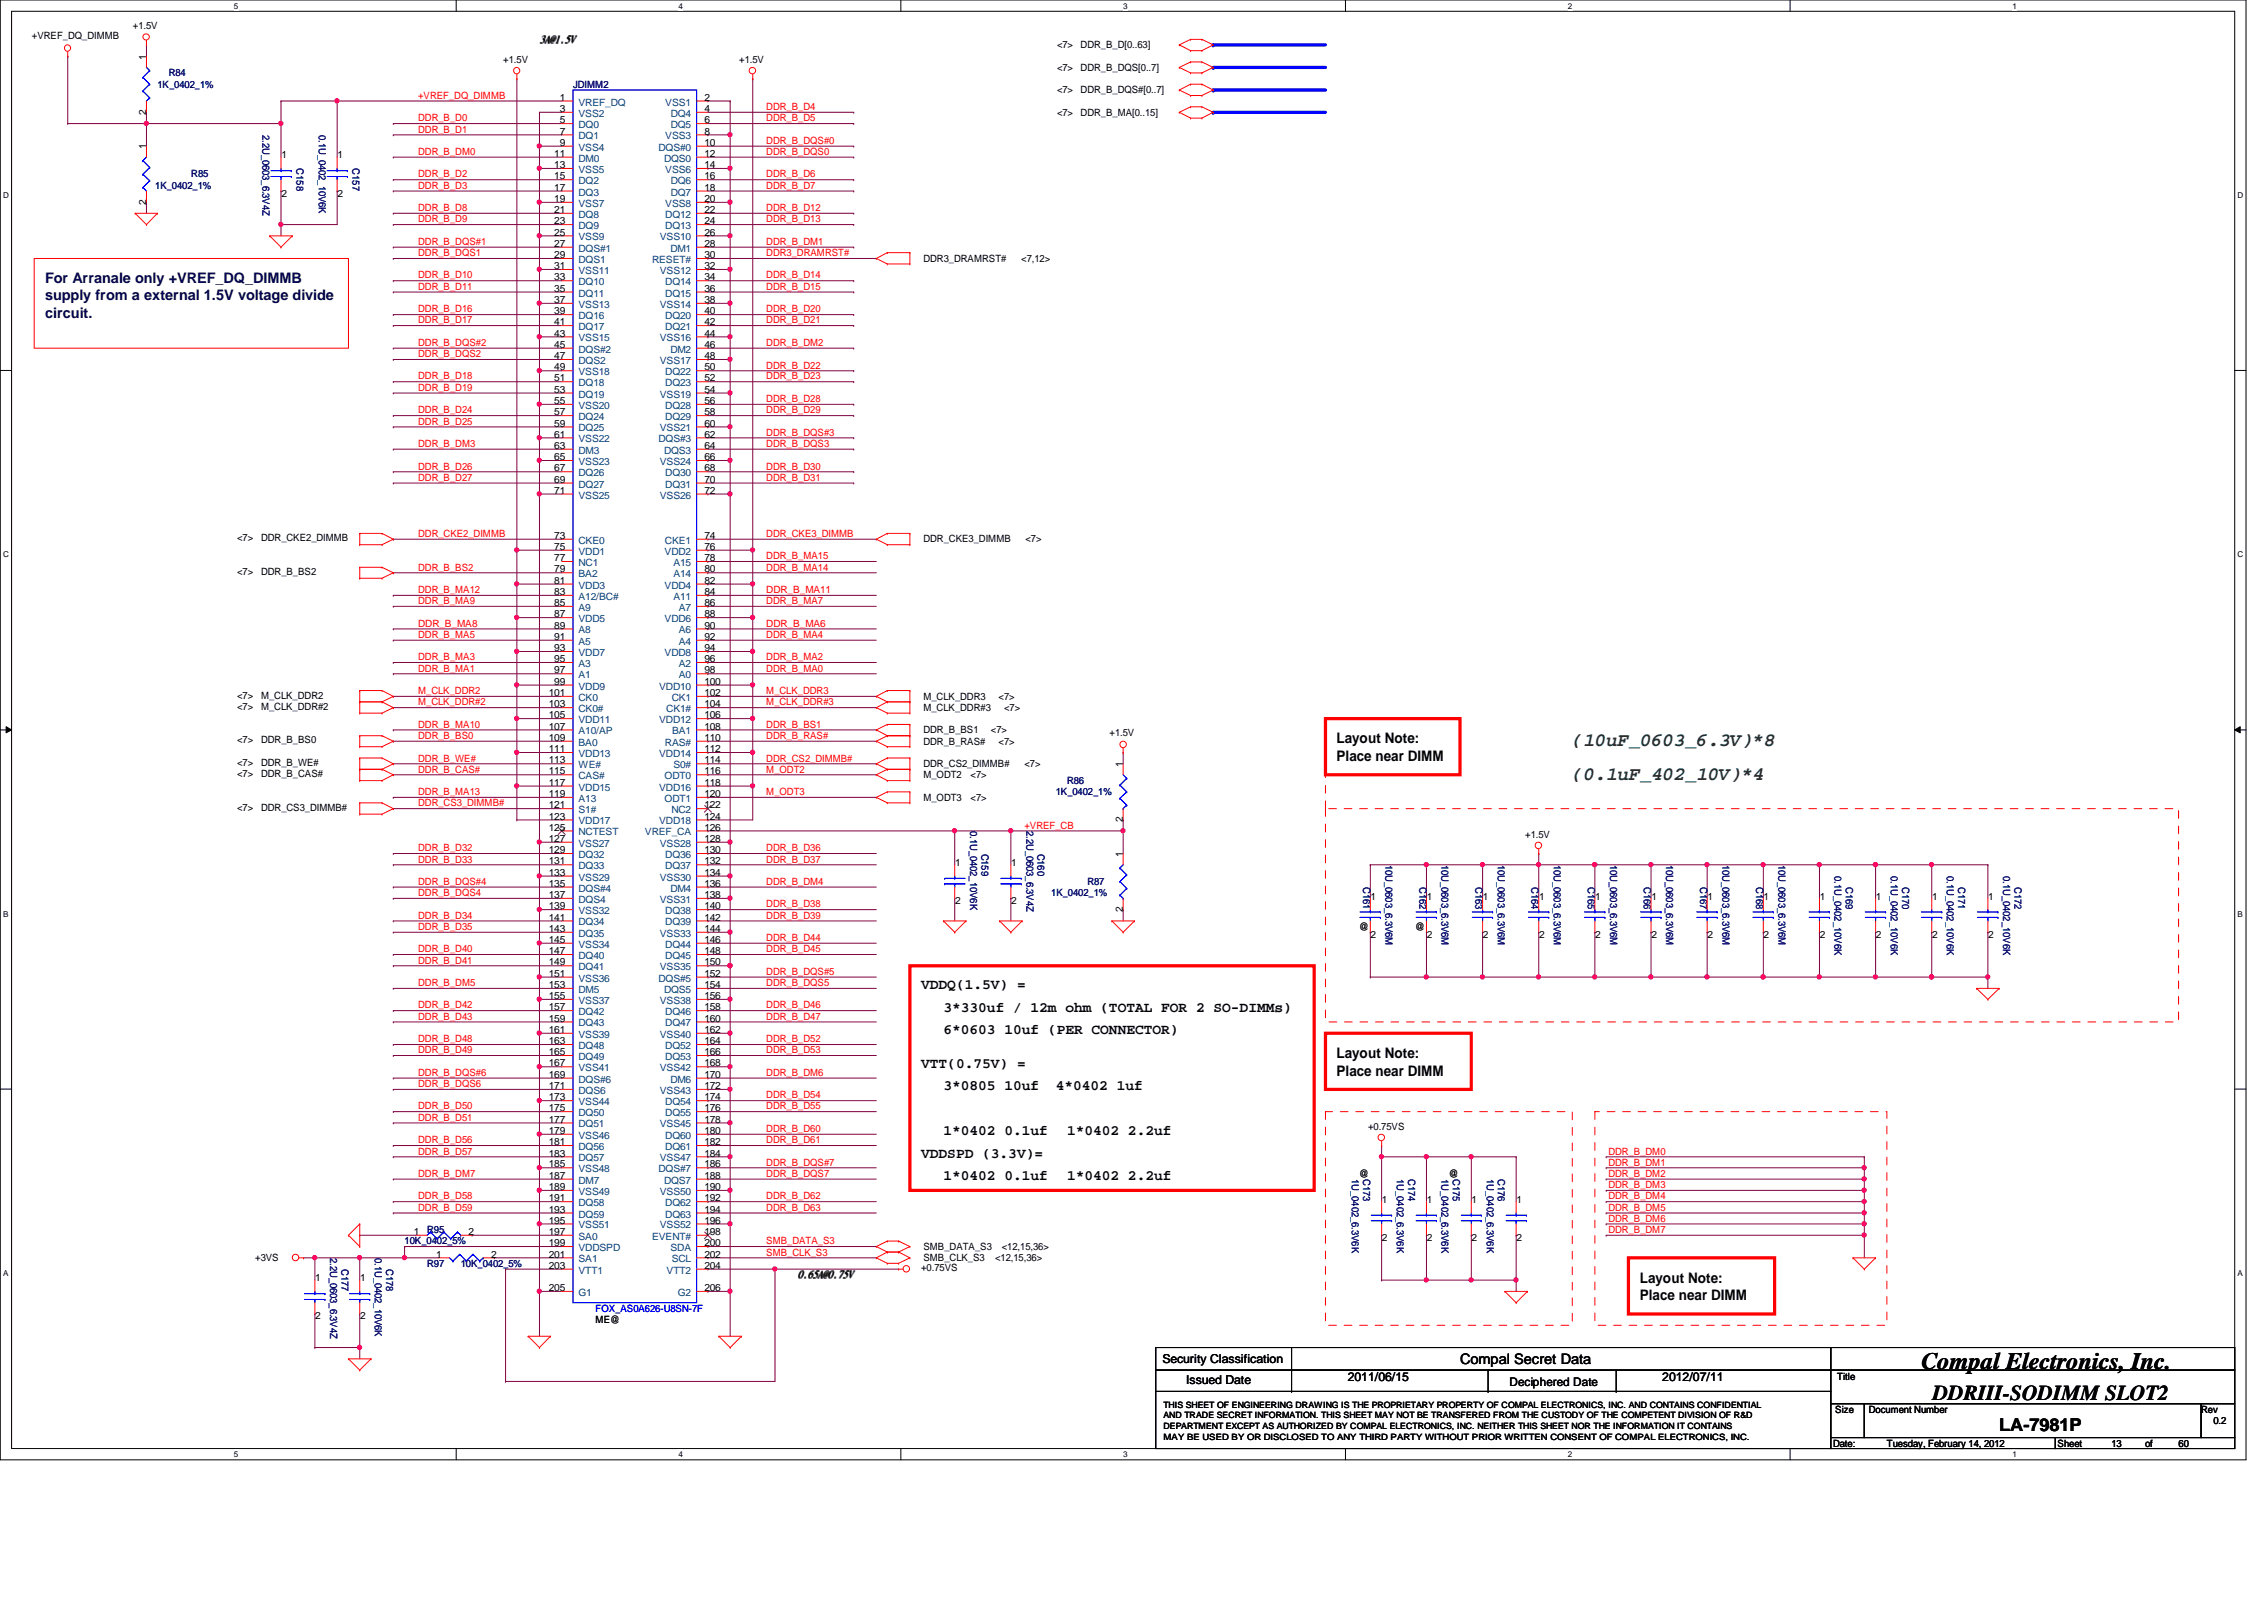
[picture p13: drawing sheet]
<svg xmlns="http://www.w3.org/2000/svg" width="297mm" height="210mm" viewBox="0 0 297 210" stroke-linecap="round" stroke-linejoin="round" font-family="sans-serif">
<defs><g id="words">
<text font-size="3.1" x="252.1" y="179.6">Compal Electronics, Inc.</text>
<text font-size="2.8" x="253.6" y="183.7">DDRIII-SODIMM SLOT2</text>
<g font-size="2.5" fill="#008000">
<text x="206.3" y="97.8">(10uF_0603_6.3V)*8</text>
<text x="206.3" y="102.3">(0.1uF_402_10V)*4</text>
</g>
<text font-size="2.3" x="262.3" y="187.8">LA-7981P</text>
<g font-size="1.9" fill="#000040">
<text x="5.9" y="37.1">For Arranale only +VREF_DQ_DIMMB</text>
<text x="5.9" y="39.4">supply from a external 1.5V voltage divide</text>
<text x="5.9" y="41.7">circuit.</text>
</g>
<g font-size="1.9">
<text x="175.3" y="97.5">Layout Note:</text>
<text x="175.3" y="99.8">Place near DIMM</text>
<text x="120.9" y="129.8">VDDQ(1.5V) =</text>
<text x="123.8" y="132.7">3*330uf / 12m ohm (TOTAL FOR 2 SO-DIMMs)</text>
<text x="123.8" y="135.7">6*0603 10uf (PER CONNECTOR)</text>
<text x="120.9" y="140.1">VTT(0.75V) =</text>
<text x="123.8" y="143">3*0805 10uf</text>
<text x="138.5" y="143">4*0402 1uf</text>
<text x="175.3" y="138.8">Layout Note:</text>
<text x="175.3" y="141.1">Place near DIMM</text>
<text x="123.8" y="148.9">1*0402 0.1uf</text>
<text x="140" y="148.9">1*0402 2.2uf</text>
<text x="120.9" y="151.9">VDDSPD (3.3V)=</text>
<text x="123.8" y="154.8">1*0402 0.1uf</text>
<text x="140" y="154.8">1*0402 2.2uf</text>
<text x="215.1" y="168.3">Layout Note:</text>
<text x="215.1" y="170.6">Place near DIMM</text>
<text x="191.6" y="178.9">Compal Secret Data</text>
</g>
<g font-size="1.6">
<text x="152.5" y="178.8">Security Classification</text>
<text x="155.6" y="181.6">Issued Date</text>
<text x="176.8" y="181.2">2011/06/15</text>
<text x="198" y="181.8">Deciphered Date</text>
<text x="218.1" y="181.2">2012/07/11</text>
</g>
<g font-size="1.4">
<text x="70.9" y="5.5">3A@1.5V</text>
<text x="104.7" y="167.6">0.65A@0.75V</text>
</g>
<g font-size="1.3">
<text x="4.2" y="5.2">+VREF_DQ_DIMMB</text>
<text x="17.4" y="3.9">+1.5V</text>
<text x="19.2" y="7.8" transform="rotate(-90 19.2 7.8)">1</text>
<text x="66" y="8.3">+1.5V</text>
<text x="97" y="8.3">+1.5V</text>
<text x="138.7" y="6.3">&lt;7&gt;</text>
<text x="138.7" y="9.3">&lt;7&gt;</text>
<text x="141.8" y="6.3">DDR_B_D[0..63]</text>
<text x="141.8" y="9.3">DDR_B_DQS[0..7]</text>
<text x="19.2" y="15" transform="rotate(-90 19.2 15)">2</text>
<text x="73.4" y="13.2">1</text>
<text x="73.4" y="14.7">3</text>
<text x="73.4" y="16.2">5</text>
<text x="73.4" y="17.7">7</text>
<text x="92.4" y="13.2">2</text>
<text x="92.4" y="14.7">4</text>
<text x="92.4" y="16.2">6</text>
<text x="92.4" y="17.7">8</text>
<text x="138.7" y="12.2">&lt;7&gt;</text>
<text x="138.7" y="15.2">&lt;7&gt;</text>
<text x="141.8" y="12.2">DDR_B_DQS#[0..7]</text>
<text x="141.8" y="15.2">DDR_B_MA[0..15]</text>
<text x="19.2" y="19.6" transform="rotate(-90 19.2 19.6)">1</text>
<text x="36.9" y="20.8">1</text>
<text x="44.3" y="20.8">1</text>
<text x="72.7" y="20.6">11</text>
<text x="72.7" y="22.1">13</text>
<text x="72.7" y="23.5">15</text>
<text x="73.4" y="19.1">9</text>
<text x="92.4" y="19.1">10</text>
<text x="92.4" y="20.6">12</text>
<text x="92.4" y="22.1">14</text>
<text x="92.4" y="23.5">16</text>
<text x="19.2" y="26.8" transform="rotate(-90 19.2 26.8)">2</text>
<text x="36.9" y="25.8">2</text>
<text x="44.3" y="25.8">2</text>
<text x="72.7" y="25">17</text>
<text x="72.7" y="26.5">19</text>
<text x="72.7" y="27.9">21</text>
<text x="72.7" y="29.4">23</text>
<text x="92.4" y="25">18</text>
<text x="92.4" y="26.5">20</text>
<text x="92.4" y="27.9">22</text>
<text x="92.4" y="29.4">24</text>
<text x="72.7" y="30.9">25</text>
<text x="72.7" y="32.4">27</text>
<text x="72.7" y="33.9">29</text>
<text x="72.7" y="35.3">31</text>
<text x="92.4" y="30.9">26</text>
<text x="92.4" y="32.4">28</text>
<text x="92.4" y="33.9">30</text>
<text x="92.4" y="35.3">32</text>
<text x="121.2" y="34.3">DDR3_DRAMRST#</text>
<text x="134" y="34.3">&lt;7,12&gt;</text>
<text x="72.7" y="36.8">33</text>
<text x="72.7" y="38.3">35</text>
<text x="72.7" y="39.8">37</text>
<text x="72.7" y="41.2">39</text>
<text x="92.4" y="36.8">34</text>
<text x="92.4" y="38.3">36</text>
<text x="92.4" y="39.8">38</text>
<text x="92.4" y="41.2">40</text>
<text x="72.7" y="42.7">41</text>
<text x="72.7" y="44.2">43</text>
<text x="72.7" y="45.6">45</text>
<text x="72.7" y="47.1">47</text>
<text x="92.4" y="42.7">42</text>
<text x="92.4" y="44.2">44</text>
<text x="92.4" y="45.6">46</text>
<text x="92.4" y="47.1">48</text>
<text x="72.7" y="48.6">49</text>
<text x="72.7" y="50">51</text>
<text x="72.7" y="51.5">53</text>
<text x="72.7" y="53">55</text>
<text x="92.4" y="48.6">50</text>
<text x="92.4" y="50">52</text>
<text x="92.4" y="51.5">54</text>
<text x="92.4" y="53">56</text>
<text x="72.7" y="54.5">57</text>
<text x="72.7" y="56">59</text>
<text x="72.7" y="57.4">61</text>
<text x="72.7" y="58.9">63</text>
<text x="92.4" y="54.5">58</text>
<text x="92.4" y="56">60</text>
<text x="92.4" y="57.4">62</text>
<text x="92.4" y="58.9">64</text>
<text x="72.7" y="60.4">65</text>
<text x="72.7" y="61.8">67</text>
<text x="72.7" y="63.3">69</text>
<text x="72.7" y="64.8">71</text>
<text x="92.4" y="60.4">66</text>
<text x="92.4" y="61.8">68</text>
<text x="92.4" y="63.3">70</text>
<text x="92.4" y="64.8">72</text>
<text x="31.1" y="71">&lt;7&gt;</text>
<text x="34.2" y="71">DDR_CKE2_DIMMB</text>
<text x="72.7" y="70.7">73</text>
<text x="92.4" y="70.7">74</text>
<text x="121.2" y="71.2">DDR_CKE3_DIMMB</text>
<text x="134.5" y="71.2">&lt;7&gt;</text>
<text x="31.1" y="75.4">&lt;7&gt;</text>
<text x="34.2" y="75.4">DDR_B_BS2</text>
<text x="72.7" y="72.1">75</text>
<text x="72.7" y="73.6">77</text>
<text x="72.7" y="75.1">79</text>
<text x="72.7" y="76.6">81</text>
<text x="92.4" y="72.1">76</text>
<text x="92.4" y="73.6">78</text>
<text x="92.4" y="75.1">80</text>
<text x="92.4" y="76.6">82</text>
<text x="72.7" y="78.1">83</text>
<text x="72.7" y="79.5">85</text>
<text x="72.7" y="81">87</text>
<text x="72.7" y="82.5">89</text>
<text x="72.7" y="83.9">91</text>
<text x="92.4" y="78.1">84</text>
<text x="92.4" y="79.5">86</text>
<text x="92.4" y="81">88</text>
<text x="92.4" y="82.5">90</text>
<text x="92.4" y="83.9">92</text>
<text x="72.7" y="85.4">93</text>
<text x="72.7" y="86.9">95</text>
<text x="72.7" y="88.3">97</text>
<text x="72.7" y="89.8">99</text>
<text x="92.4" y="85.4">94</text>
<text x="92.4" y="86.9">96</text>
<text x="92.4" y="88.3">98</text>
<text x="92.4" y="89.8">100</text>
<text x="31.1" y="91.7">&lt;7&gt;</text>
<text x="31.1" y="93.1">&lt;7&gt;</text>
<text x="34.2" y="91.7">M_CLK_DDR2</text>
<text x="34.2" y="93.1">M_CLK_DDR#2</text>
<text x="72" y="91.3">101</text>
<text x="72" y="92.8">103</text>
<text x="72" y="94.2">105</text>
<text x="72" y="95.7">107</text>
<text x="92.4" y="91.3">102</text>
<text x="92.4" y="92.8">104</text>
<text x="92.4" y="94.2">106</text>
<text x="92.4" y="95.7">108</text>
<text x="121.2" y="91.8">M_CLK_DDR3</text>
<text x="121.2" y="93.3">M_CLK_DDR#3</text>
<text x="131" y="91.8">&lt;7&gt;</text>
<text x="131.7" y="93.3">&lt;7&gt;</text>
<text x="31.1" y="97.5">&lt;7&gt;</text>
<text x="31.1" y="100.5">&lt;7&gt;</text>
<text x="31.1" y="102">&lt;7&gt;</text>
<text x="34.2" y="97.5">DDR_B_BS0</text>
<text x="34.2" y="100.5">DDR_B_WE#</text>
<text x="34.2" y="102">DDR_B_CAS#</text>
<text x="72" y="97.2">109</text>
<text x="72" y="98.7">111</text>
<text x="72" y="100.2">113</text>
<text x="72" y="101.6">115</text>
<text x="92.4" y="97.2">110</text>
<text x="92.4" y="98.7">112</text>
<text x="92.4" y="100.2">114</text>
<text x="92.4" y="101.6">116</text>
<text x="121.2" y="96.2">DDR_B_BS1</text>
<text x="121.2" y="97.7">DDR_B_RAS#</text>
<text x="121.2" y="100.6">DDR_CS2_DIMMB#</text>
<text x="130" y="96.2">&lt;7&gt;</text>
<text x="131" y="97.7">&lt;7&gt;</text>
<text x="134.4" y="100.6">&lt;7&gt;</text>
<text x="145.6" y="96.5">+1.5V</text>
<text x="147.3" y="100.6" transform="rotate(-90 147.3 100.6)">1</text>
<text x="31.1" y="106.4">&lt;7&gt;</text>
<text x="34.2" y="106.4">DDR_CS3_DIMMB#</text>
<text x="72" y="103.1">117</text>
<text x="72" y="104.6">119</text>
<text x="72" y="106">121</text>
<text x="72" y="107.5">123</text>
<text x="92.4" y="103.1">118</text>
<text x="92.4" y="104.6">120</text>
<text x="92.4" y="106">122</text>
<text x="92.4" y="107.5">124</text>
<text x="121.2" y="102.1">M_ODT2</text>
<text x="121.2" y="105.1">M_ODT3</text>
<text x="127.3" y="102.1">&lt;7&gt;</text>
<text x="127.3" y="105.1">&lt;7&gt;</text>
<text x="147.3" y="107.9" transform="rotate(-90 147.3 107.9)">2</text>
<text x="72" y="109">125</text>
<text x="72" y="110.4">127</text>
<text x="72" y="111.9">129</text>
<text x="72" y="113.4">131</text>
<text x="92.4" y="109">126</text>
<text x="92.4" y="110.4">128</text>
<text x="92.4" y="111.9">130</text>
<text x="92.4" y="113.4">132</text>
<text x="125.3" y="113.6">1</text>
<text x="132.7" y="113.6">1</text>
<text x="147.3" y="112.4" transform="rotate(-90 147.3 112.4)">1</text>
<text x="200.1" y="109.9">+1.5V</text>
<text x="72" y="114.9">133</text>
<text x="72" y="116.3">135</text>
<text x="72" y="117.8">137</text>
<text x="72" y="119.3">139</text>
<text x="92.4" y="114.9">134</text>
<text x="92.4" y="116.3">136</text>
<text x="92.4" y="117.8">138</text>
<text x="92.4" y="119.3">140</text>
<text x="125.3" y="118.6">2</text>
<text x="132.7" y="118.6">2</text>
<text x="147.3" y="119.6" transform="rotate(-90 147.3 119.6)">2</text>
<text x="179.8" y="118">1</text>
<text x="187.2" y="118">1</text>
<text x="194.6" y="118">1</text>
<text x="201.9" y="118">1</text>
<text x="209.3" y="118">1</text>
<text x="216.7" y="118">1</text>
<text x="224" y="118">1</text>
<text x="231.4" y="118">1</text>
<text x="238.8" y="118">1</text>
<text x="246.1" y="118">1</text>
<text x="253.5" y="118">1</text>
<text x="260.9" y="118">1</text>
<text x="72" y="120.8">141</text>
<text x="72" y="122.3">143</text>
<text x="72" y="123.7">145</text>
<text x="72" y="125.2">147</text>
<text x="92.4" y="120.8">142</text>
<text x="92.4" y="122.3">144</text>
<text x="92.4" y="123.7">146</text>
<text x="92.4" y="125.2">148</text>
<text x="178.3" y="122">@</text>
<text x="179.8" y="123">2</text>
<text x="185.7" y="122">@</text>
<text x="187.2" y="123">2</text>
<text x="194.6" y="123">2</text>
<text x="201.9" y="123">2</text>
<text x="209.3" y="123">2</text>
<text x="216.7" y="123">2</text>
<text x="224" y="123">2</text>
<text x="231.4" y="123">2</text>
<text x="238.8" y="123">2</text>
<text x="246.1" y="123">2</text>
<text x="253.5" y="123">2</text>
<text x="260.9" y="123">2</text>
<text x="72" y="126.7">149</text>
<text x="72" y="128.1">151</text>
<text x="72" y="129.6">153</text>
<text x="72" y="131.1">155</text>
<text x="92.4" y="126.7">150</text>
<text x="92.4" y="128.1">152</text>
<text x="92.4" y="129.6">154</text>
<text x="92.4" y="131.1">156</text>
<text x="72" y="132.5">157</text>
<text x="72" y="134">159</text>
<text x="72" y="135.5">161</text>
<text x="72" y="137">163</text>
<text x="92.4" y="132.5">158</text>
<text x="92.4" y="134">160</text>
<text x="92.4" y="135.5">162</text>
<text x="92.4" y="137">164</text>
<text x="72" y="138.4">165</text>
<text x="72" y="139.9">167</text>
<text x="72" y="141.4">169</text>
<text x="72" y="142.9">171</text>
<text x="92.4" y="138.4">166</text>
<text x="92.4" y="139.9">168</text>
<text x="92.4" y="141.4">170</text>
<text x="92.4" y="142.9">172</text>
<text x="72" y="144.4">173</text>
<text x="72" y="145.8">175</text>
<text x="72" y="147.3">177</text>
<text x="72" y="148.8">179</text>
<text x="92.4" y="144.4">174</text>
<text x="92.4" y="145.8">176</text>
<text x="92.4" y="147.3">178</text>
<text x="92.4" y="148.8">180</text>
<text x="179.5" y="148.2">+0.75VS</text>
<text x="72" y="150.2">181</text>
<text x="72" y="151.7">183</text>
<text x="72" y="153.2">185</text>
<text x="72" y="154.6">187</text>
<text x="92.4" y="150.2">182</text>
<text x="92.4" y="151.7">184</text>
<text x="92.4" y="153.2">186</text>
<text x="92.4" y="154.6">188</text>
<text x="178.3" y="154.4">@</text>
<text x="190.1" y="154.4">@</text>
<text x="72" y="156.1">189</text>
<text x="72" y="157.6">191</text>
<text x="72" y="159.1">193</text>
<text x="72" y="160.5">195</text>
<text x="92.4" y="156.1">190</text>
<text x="92.4" y="157.6">192</text>
<text x="92.4" y="159.1">194</text>
<text x="92.4" y="160.5">196</text>
<text x="181.3" y="157.8">1</text>
<text x="187.2" y="157.8">1</text>
<text x="193.1" y="157.8">1</text>
<text x="199" y="157.8">1</text>
<text x="33.5" y="165.4">+3VS</text>
<text x="54.3" y="162">1</text>
<text x="57.2" y="165">1</text>
<text x="61.5" y="162">2</text>
<text x="64.4" y="165">2</text>
<text x="72" y="162">197</text>
<text x="72" y="163.5">199</text>
<text x="72" y="165">201</text>
<text x="72" y="166.5">203</text>
<text x="92.4" y="162">198</text>
<text x="92.4" y="163.5">200</text>
<text x="92.4" y="165">202</text>
<text x="92.4" y="166.5">204</text>
<text x="120.9" y="166.8">+0.75VS</text>
<text x="121.2" y="164">SMB_DATA_S3</text>
<text x="121.2" y="165.4">SMB_CLK_S3</text>
<text x="130.6" y="165.4">&lt;12,15,36&gt;</text>
<text x="131.4" y="164">&lt;12,15,36&gt;</text>
<text x="181.3" y="162.8">2</text>
<text x="187.2" y="162.8">2</text>
<text x="193.1" y="162.8">2</text>
<text x="199" y="162.8">2</text>
<text x="41.4" y="168.1">1</text>
<text x="41.4" y="173.1">2</text>
<text x="47.2" y="168.1">1</text>
<text x="47.2" y="173.1">2</text>
<text x="72" y="169.4">205</text>
<text x="78.1" y="173.6">ME@</text>
<text x="92.4" y="169.4">206</text>
<text x="240.8" y="185.3">Size</text>
<text x="241" y="181.1">Title</text>
<text x="245.2" y="185.3">Document Number</text>
<text x="288.8" y="185.3">Rev</text>
<text x="240.5" y="189.8">Date:</text>
<text x="247.6" y="189.8">Tuesday, February 14, 2012</text>
<text x="270" y="189.8">Sheet</text>
<text x="277" y="189.8">13</text>
<text x="281.4" y="189.8">of</text>
<text x="285.8" y="189.8">60</text>
<text x="290.4" y="186.8">0.2</text>
</g>
<g font-size="1.3" fill="#000080">
<text x="20.7" y="11.5">1K_0402_1%</text>
<text x="22.1" y="10">R84</text>
<text x="75.2" y="11.5">JDIMM2</text>
<text x="34.5" y="17.7" transform="rotate(90 34.5 17.7)">2.2U_0603_6.3V4Z</text>
<text x="41.8" y="17.7" transform="rotate(90 41.8 17.7)">0.1U_0402_10V6K</text>
<text x="25.1" y="23.3">R85</text>
<text x="38.9" y="22.1" transform="rotate(90 38.9 22.1)">C158</text>
<text x="46.3" y="22.1" transform="rotate(90 46.3 22.1)">C157</text>
<text x="20.4" y="24.8">1K_0402_1%</text>
<text x="138.5" y="104.3">1K_0402_1%</text>
<text x="140" y="102.8">R86</text>
<text x="127.3" y="109" transform="rotate(90 127.3 109)">0.1U_0402_10V6K</text>
<text x="128.8" y="112" transform="rotate(90 128.8 112)">C159</text>
<text x="134.7" y="109" transform="rotate(90 134.7 109)">2.2U_0603_6.3V4Z</text>
<text x="136.1" y="112" transform="rotate(90 136.1 112)">C160</text>
<text x="181.8" y="113.5" transform="rotate(90 181.8 113.5)">10U_0603_6.3V6M</text>
<text x="189.1" y="113.5" transform="rotate(90 189.1 113.5)">10U_0603_6.3V6M</text>
<text x="196.5" y="113.5" transform="rotate(90 196.5 113.5)">10U_0603_6.3V6M</text>
<text x="203.9" y="113.5" transform="rotate(90 203.9 113.5)">10U_0603_6.3V6M</text>
<text x="211.2" y="113.5" transform="rotate(90 211.2 113.5)">10U_0603_6.3V6M</text>
<text x="218.6" y="113.5" transform="rotate(90 218.6 113.5)">10U_0603_6.3V6M</text>
<text x="226" y="113.5" transform="rotate(90 226 113.5)">10U_0603_6.3V6M</text>
<text x="233.3" y="113.5" transform="rotate(90 233.3 113.5)">10U_0603_6.3V6M</text>
<text x="137.9" y="117.6">1K_0402_1%</text>
<text x="142.7" y="116.1">R87</text>
<text x="178.9" y="116.4" transform="rotate(90 178.9 116.4)">C161</text>
<text x="186.2" y="116.4" transform="rotate(90 186.2 116.4)">C162</text>
<text x="193.6" y="116.4" transform="rotate(90 193.6 116.4)">C163</text>
<text x="201" y="116.4" transform="rotate(90 201 116.4)">C164</text>
<text x="208.3" y="116.4" transform="rotate(90 208.3 116.4)">C165</text>
<text x="215.7" y="116.4" transform="rotate(90 215.7 116.4)">C166</text>
<text x="223.1" y="116.4" transform="rotate(90 223.1 116.4)">C167</text>
<text x="230.4" y="116.4" transform="rotate(90 230.4 116.4)">C168</text>
<text x="240.7" y="114.9" transform="rotate(90 240.7 114.9)">0.1U_0402_10V6K</text>
<text x="242.2" y="116.4" transform="rotate(90 242.2 116.4)">C169</text>
<text x="248.1" y="114.9" transform="rotate(90 248.1 114.9)">0.1U_0402_10V6K</text>
<text x="249.6" y="116.4" transform="rotate(90 249.6 116.4)">C170</text>
<text x="255.4" y="114.9" transform="rotate(90 255.4 114.9)">0.1U_0402_10V6K</text>
<text x="256.9" y="116.4" transform="rotate(90 256.9 116.4)">C171</text>
<text x="262.8" y="114.9" transform="rotate(90 262.8 114.9)">0.1U_0402_10V6K</text>
<text x="264.3" y="116.4" transform="rotate(90 264.3 116.4)">C172</text>
<text x="177.4" y="154.7" transform="rotate(90 177.4 154.7)">1U_0402_6.3V6K</text>
<text x="178.9" y="154.7" transform="rotate(90 178.9 154.7)">C173</text>
<text x="183.3" y="154.7" transform="rotate(90 183.3 154.7)">1U_0402_6.3V6K</text>
<text x="184.7" y="154.7" transform="rotate(90 184.7 154.7)">C174</text>
<text x="189.1" y="154.7" transform="rotate(90 189.1 154.7)">1U_0402_6.3V6K</text>
<text x="190.6" y="154.7" transform="rotate(90 190.6 154.7)">C175</text>
<text x="195.1" y="154.7" transform="rotate(90 195.1 154.7)">1U_0402_6.3V6K</text>
<text x="196.5" y="154.7" transform="rotate(90 196.5 154.7)">C176</text>
<text x="56" y="161.8">R95</text>
<text x="43.3" y="165" transform="rotate(90 43.3 165)">2.2U_0603_6.3V4Z</text>
<text x="44.8" y="166.5" transform="rotate(90 44.8 166.5)">C177</text>
<text x="49.2" y="165" transform="rotate(90 49.2 165)">0.1U_0402_10V6K</text>
<text x="50.7" y="166.5" transform="rotate(90 50.7 166.5)">C178</text>
<text x="53.1" y="163.2">10K_0402_5%</text>
<text x="56" y="166.2">R97</text>
<text x="60.4" y="166.2">10K_0402_5%</text>
</g>
<g font-size="1.3" fill="#f00">
<text x="54.9" y="13">+VREF_DQ_DIMMB</text>
<text x="54.9" y="15.9">DDR_B_D0</text>
<text x="54.9" y="17.4">DDR_B_D1</text>
<text x="100.5" y="15.9">DDR_B_D5</text>
<text x="100.5" y="14.4">DDR_B_D4</text>
<text x="54.9" y="23.3">DDR_B_D2</text>
<text x="54.9" y="20.3">DDR_B_DM0</text>
<text x="100.5" y="18.9">DDR_B_DQS#0</text>
<text x="100.5" y="23.3">DDR_B_D6</text>
<text x="100.5" y="20.3">DDR_B_DQS0</text>
<text x="54.9" y="24.8">DDR_B_D3</text>
<text x="54.9" y="29.2">DDR_B_D9</text>
<text x="54.9" y="27.7">DDR_B_D8</text>
<text x="100.5" y="27.7">DDR_B_D12</text>
<text x="100.5" y="24.8">DDR_B_D7</text>
<text x="100.5" y="29.2">DDR_B_D13</text>
<text x="54.9" y="32.1">DDR_B_DQS#1</text>
<text x="54.9" y="33.6">DDR_B_DQS1</text>
<text x="100.5" y="32.1">DDR_B_DM1</text>
<text x="100.5" y="33.6">DDR3_DRAMRST#</text>
<text x="54.9" y="36.5">DDR_B_D10</text>
<text x="54.9" y="41">DDR_B_D16</text>
<text x="54.9" y="38">DDR_B_D11</text>
<text x="100.5" y="36.5">DDR_B_D14</text>
<text x="100.5" y="41">DDR_B_D20</text>
<text x="100.5" y="38">DDR_B_D15</text>
<text x="54.9" y="46.9">DDR_B_DQS2</text>
<text x="54.9" y="45.4">DDR_B_DQS#2</text>
<text x="54.9" y="42.4">DDR_B_D17</text>
<text x="100.5" y="45.4">DDR_B_DM2</text>
<text x="100.5" y="42.4">DDR_B_D21</text>
<text x="54.9" y="51.3">DDR_B_D19</text>
<text x="54.9" y="49.8">DDR_B_D18</text>
<text x="100.5" y="48.3">DDR_B_D22</text>
<text x="100.5" y="52.7">DDR_B_D28</text>
<text x="100.5" y="49.8">DDR_B_D23</text>
<text x="54.9" y="55.7">DDR_B_D25</text>
<text x="54.9" y="58.6">DDR_B_DM3</text>
<text x="54.9" y="54.2">DDR_B_D24</text>
<text x="100.5" y="58.6">DDR_B_DQS3</text>
<text x="100.5" y="54.2">DDR_B_D29</text>
<text x="100.5" y="57.1">DDR_B_DQS#3</text>
<text x="54.9" y="61.6">DDR_B_D26</text>
<text x="54.9" y="63.1">DDR_B_D27</text>
<text x="100.5" y="63.1">DDR_B_D31</text>
<text x="100.5" y="61.6">DDR_B_D30</text>
<text x="54.9" y="70.4">DDR_CKE2_DIMMB</text>
<text x="100.5" y="70.4">DDR_CKE3_DIMMB</text>
<text x="54.9" y="77.8">DDR_B_MA12</text>
<text x="54.9" y="74.8">DDR_B_BS2</text>
<text x="100.5" y="73.4">DDR_B_MA15</text>
<text x="100.5" y="74.8">DDR_B_MA14</text>
<text x="100.5" y="77.8">DDR_B_MA11</text>
<text x="54.9" y="82.2">DDR_B_MA8</text>
<text x="54.9" y="79.2">DDR_B_MA9</text>
<text x="54.9" y="83.7">DDR_B_MA5</text>
<text x="100.5" y="79.2">DDR_B_MA7</text>
<text x="100.5" y="82.2">DDR_B_MA6</text>
<text x="100.5" y="83.7">DDR_B_MA4</text>
<text x="54.9" y="86.6">DDR_B_MA3</text>
<text x="54.9" y="88.1">DDR_B_MA1</text>
<text x="100.5" y="88.1">DDR_B_MA0</text>
<text x="100.5" y="86.6">DDR_B_MA2</text>
<text x="54.9" y="95.5">DDR_B_MA10</text>
<text x="54.9" y="91.1">M_CLK_DDR2</text>
<text x="54.9" y="92.5">M_CLK_DDR#2</text>
<text x="100.5" y="95.5">DDR_B_BS1</text>
<text x="100.5" y="91.1">M_CLK_DDR3</text>
<text x="100.5" y="92.5">M_CLK_DDR#3</text>
<text x="54.9" y="99.9">DDR_B_WE#</text>
<text x="54.9" y="96.9">DDR_B_BS0</text>
<text x="54.9" y="101.3">DDR_B_CAS#</text>
<text x="100.5" y="96.9">DDR_B_RAS#</text>
<text x="100.5" y="99.9">DDR_CS2_DIMMB#</text>
<text x="100.5" y="101.3">M_ODT2</text>
<text x="54.9" y="105.8">DDR_CS3_DIMMB#</text>
<text x="54.9" y="104.3">DDR_B_MA13</text>
<text x="100.5" y="104.3">M_ODT3</text>
<text x="54.9" y="113.2">DDR_B_D33</text>
<text x="54.9" y="111.7">DDR_B_D32</text>
<text x="100.5" y="111.7">DDR_B_D36</text>
<text x="100.5" y="113.2">DDR_B_D37</text>
<text x="134.4" y="108.7">+VREF_CB</text>
<text x="54.9" y="117.6">DDR_B_DQS4</text>
<text x="54.9" y="116.1">DDR_B_DQS#4</text>
<text x="100.5" y="116.1">DDR_B_DM4</text>
<text x="100.5" y="119">DDR_B_D38</text>
<text x="54.9" y="122">DDR_B_D35</text>
<text x="54.9" y="124.9">DDR_B_D40</text>
<text x="54.9" y="120.5">DDR_B_D34</text>
<text x="100.5" y="120.5">DDR_B_D39</text>
<text x="100.5" y="123.4">DDR_B_D44</text>
<text x="100.5" y="124.9">DDR_B_D45</text>
<text x="54.9" y="129.4">DDR_B_DM5</text>
<text x="54.9" y="126.4">DDR_B_D41</text>
<text x="100.5" y="127.9">DDR_B_DQS#5</text>
<text x="100.5" y="129.4">DDR_B_DQS5</text>
<text x="54.9" y="132.3">DDR_B_D42</text>
<text x="54.9" y="133.8">DDR_B_D43</text>
<text x="54.9" y="136.7">DDR_B_D48</text>
<text x="100.5" y="132.3">DDR_B_D46</text>
<text x="100.5" y="136.7">DDR_B_D52</text>
<text x="100.5" y="133.8">DDR_B_D47</text>
<text x="54.9" y="142.6">DDR_B_DQS6</text>
<text x="54.9" y="141.1">DDR_B_DQS#6</text>
<text x="54.9" y="138.2">DDR_B_D49</text>
<text x="100.5" y="141.1">DDR_B_DM6</text>
<text x="100.5" y="138.2">DDR_B_D53</text>
<text x="54.9" y="147">DDR_B_D51</text>
<text x="54.9" y="150">DDR_B_D56</text>
<text x="54.9" y="145.5">DDR_B_D50</text>
<text x="100.5" y="144.1">DDR_B_D54</text>
<text x="100.5" y="148.5">DDR_B_D60</text>
<text x="100.5" y="145.5">DDR_B_D55</text>
<text x="100.5" y="150">DDR_B_D61</text>
<text x="54.9" y="151.5">DDR_B_D57</text>
<text x="54.9" y="154.4">DDR_B_DM7</text>
<text x="100.5" y="154.4">DDR_B_DQS7</text>
<text x="100.5" y="152.9">DDR_B_DQS#7</text>
<text x="211" y="151.5">DDR_B_DM0</text>
<text x="211" y="152.9">DDR_B_DM1</text>
<text x="211" y="154.4">DDR_B_DM2</text>
<text x="211" y="155.9">DDR_B_DM3</text>
<text x="54.9" y="158.8">DDR_B_D59</text>
<text x="54.9" y="157.4">DDR_B_D58</text>
<text x="100.5" y="158.8">DDR_B_D63</text>
<text x="100.5" y="157.4">DDR_B_D62</text>
<text x="211" y="160.3">DDR_B_DM6</text>
<text x="211" y="161.8">DDR_B_DM7</text>
<text x="211" y="157.4">DDR_B_DM4</text>
<text x="211" y="158.8">DDR_B_DM5</text>
<text x="100.5" y="164.7">SMB_CLK_S3</text>
<text x="100.5" y="163.2">SMB_DATA_S3</text>
</g>
<g font-size="1.3" fill="#004080">
<text x="75.9" y="13.8">VREF_DQ</text>
<text x="75.9" y="15.3">VSS2</text>
<text x="75.9" y="16.8">DQ0</text>
<text x="87.3" y="13.8">VSS1</text>
<text x="88" y="15.3">DQ4</text>
<text x="88" y="16.8">DQ5</text>
<text x="75.9" y="18.3">DQ1</text>
<text x="75.9" y="19.8">VSS4</text>
<text x="75.9" y="21.2">DM0</text>
<text x="75.9" y="22.7">VSS5</text>
<text x="86.4" y="19.8">DQS#0</text>
<text x="87.1" y="21.2">DQS0</text>
<text x="87.3" y="18.3">VSS3</text>
<text x="87.3" y="22.7">VSS6</text>
<text x="75.9" y="24.2">DQ2</text>
<text x="75.9" y="25.7">DQ3</text>
<text x="75.9" y="27.1">VSS7</text>
<text x="75.9" y="28.6">DQ8</text>
<text x="87.3" y="27.1">VSS8</text>
<text x="87.3" y="28.6">DQ12</text>
<text x="88" y="24.2">DQ6</text>
<text x="88" y="25.7">DQ7</text>
<text x="75.9" y="30.1">DQ9</text>
<text x="75.9" y="31.5">VSS9</text>
<text x="75.9" y="33">DQS#1</text>
<text x="75.9" y="34.5">DQS1</text>
<text x="75.9" y="35.9">VSS11</text>
<text x="85.6" y="34.5">RESET#</text>
<text x="86.6" y="31.5">VSS10</text>
<text x="86.6" y="35.9">VSS12</text>
<text x="87.3" y="30.1">DQ13</text>
<text x="88" y="33">DM1</text>
<text x="75.9" y="37.4">DQ10</text>
<text x="75.9" y="38.9">DQ11</text>
<text x="75.9" y="40.4">VSS13</text>
<text x="75.9" y="41.9">DQ16</text>
<text x="86.6" y="40.4">VSS14</text>
<text x="87.3" y="37.4">DQ14</text>
<text x="87.3" y="38.9">DQ15</text>
<text x="87.3" y="41.9">DQ20</text>
<text x="75.9" y="43.3">DQ17</text>
<text x="75.9" y="44.8">VSS15</text>
<text x="75.9" y="46.3">DQS#2</text>
<text x="75.9" y="47.8">DQS2</text>
<text x="86.6" y="44.8">VSS16</text>
<text x="86.6" y="47.8">VSS17</text>
<text x="87.3" y="43.3">DQ21</text>
<text x="88" y="46.3">DM2</text>
<text x="75.9" y="49.2">VSS18</text>
<text x="75.9" y="50.7">DQ18</text>
<text x="75.9" y="52.2">DQ19</text>
<text x="75.9" y="53.6">VSS20</text>
<text x="86.6" y="52.2">VSS19</text>
<text x="87.3" y="49.2">DQ22</text>
<text x="87.3" y="50.7">DQ23</text>
<text x="87.3" y="53.6">DQ28</text>
<text x="75.9" y="55.1">DQ24</text>
<text x="75.9" y="56.6">DQ25</text>
<text x="75.9" y="58">VSS22</text>
<text x="75.9" y="59.5">DM3</text>
<text x="86.4" y="58">DQS#3</text>
<text x="86.6" y="56.6">VSS21</text>
<text x="87.1" y="59.5">DQS3</text>
<text x="87.3" y="55.1">DQ29</text>
<text x="75.9" y="61">VSS23</text>
<text x="75.9" y="62.5">DQ26</text>
<text x="75.9" y="64">DQ27</text>
<text x="75.9" y="65.4">VSS25</text>
<text x="86.6" y="61">VSS24</text>
<text x="86.6" y="65.4">VSS26</text>
<text x="87.3" y="62.5">DQ30</text>
<text x="87.3" y="64">DQ31</text>
<text x="75.9" y="71.3">CKE0</text>
<text x="87.2" y="71.3">CKE1</text>
<text x="75.9" y="72.8">VDD1</text>
<text x="75.9" y="74.3">NC1</text>
<text x="75.9" y="75.7">BA2</text>
<text x="75.9" y="77.2">VDD3</text>
<text x="87.2" y="72.8">VDD2</text>
<text x="87.2" y="77.2">VDD4</text>
<text x="88.3" y="74.3">A15</text>
<text x="88.3" y="75.7">A14</text>
<text x="75.9" y="78.7">A12/BC#</text>
<text x="75.9" y="80.1">A9</text>
<text x="75.9" y="81.6">VDD5</text>
<text x="75.9" y="83.1">A8</text>
<text x="87.2" y="81.6">VDD6</text>
<text x="88.3" y="78.7">A11</text>
<text x="89.1" y="80.1">A7</text>
<text x="89.1" y="83.1">A6</text>
<text x="75.9" y="84.6">A5</text>
<text x="75.9" y="86.1">VDD7</text>
<text x="75.9" y="87.5">A3</text>
<text x="75.9" y="89">A1</text>
<text x="87.2" y="86.1">VDD8</text>
<text x="89.1" y="84.6">A4</text>
<text x="89.1" y="87.5">A2</text>
<text x="89.1" y="89">A0</text>
<text x="75.9" y="90.5">VDD9</text>
<text x="75.9" y="91.9">CK0</text>
<text x="75.9" y="93.4">CK0#</text>
<text x="75.9" y="94.9">VDD11</text>
<text x="86.5" y="90.5">VDD10</text>
<text x="86.5" y="94.9">VDD12</text>
<text x="87.4" y="93.4">CK1#</text>
<text x="88.1" y="91.9">CK1</text>
<text x="75.9" y="96.4">A10/AP</text>
<text x="75.9" y="97.8">BA0</text>
<text x="75.9" y="99.3">VDD13</text>
<text x="75.9" y="100.8">WE#</text>
<text x="86.5" y="99.3">VDD14</text>
<text x="87.2" y="97.8">RAS#</text>
<text x="88.2" y="96.4">BA1</text>
<text x="88.3" y="100.8">S0#</text>
<text x="75.9" y="102.2">CAS#</text>
<text x="75.9" y="103.7">VDD15</text>
<text x="75.9" y="105.2">A13</text>
<text x="75.9" y="106.7">S1#</text>
<text x="86.5" y="103.7">VDD16</text>
<text x="87.2" y="102.2">ODT0</text>
<text x="87.2" y="105.2">ODT1</text>
<text x="88.1" y="106.7">NC2</text>
<text x="75.9" y="108.2">VDD17</text>
<text x="75.9" y="109.6">NCTEST</text>
<text x="75.9" y="111.1">VSS27</text>
<text x="75.9" y="112.6">DQ32</text>
<text x="84.6" y="109.6">VREF_CA</text>
<text x="86.5" y="108.2">VDD18</text>
<text x="86.6" y="111.1">VSS28</text>
<text x="87.3" y="112.6">DQ36</text>
<text x="75.9" y="114">DQ33</text>
<text x="75.9" y="115.5">VSS29</text>
<text x="75.9" y="117">DQS#4</text>
<text x="75.9" y="118.4">DQS4</text>
<text x="75.9" y="119.9">VSS32</text>
<text x="86.6" y="115.5">VSS30</text>
<text x="86.6" y="118.4">VSS31</text>
<text x="87.3" y="114">DQ37</text>
<text x="87.3" y="119.9">DQ38</text>
<text x="88" y="117">DM4</text>
<text x="75.9" y="121.4">DQ34</text>
<text x="75.9" y="122.9">DQ35</text>
<text x="75.9" y="124.3">VSS34</text>
<text x="75.9" y="125.8">DQ40</text>
<text x="86.6" y="122.9">VSS33</text>
<text x="87.3" y="121.4">DQ39</text>
<text x="87.3" y="124.3">DQ44</text>
<text x="87.3" y="125.8">DQ45</text>
<text x="75.9" y="127.3">DQ41</text>
<text x="75.9" y="128.8">VSS36</text>
<text x="75.9" y="130.3">DM5</text>
<text x="75.9" y="131.7">VSS37</text>
<text x="86.4" y="128.8">DQS#5</text>
<text x="86.6" y="127.3">VSS35</text>
<text x="86.6" y="131.7">VSS38</text>
<text x="87.1" y="130.3">DQS5</text>
<text x="75.9" y="133.2">DQ42</text>
<text x="75.9" y="134.7">DQ43</text>
<text x="75.9" y="136.1">VSS39</text>
<text x="75.9" y="137.6">DQ48</text>
<text x="86.6" y="136.1">VSS40</text>
<text x="87.3" y="133.2">DQ46</text>
<text x="87.3" y="134.7">DQ47</text>
<text x="87.3" y="137.6">DQ52</text>
<text x="75.9" y="139.1">DQ49</text>
<text x="75.9" y="140.5">VSS41</text>
<text x="75.9" y="142">DQS#6</text>
<text x="75.9" y="143.5">DQS6</text>
<text x="86.6" y="140.5">VSS42</text>
<text x="86.6" y="143.5">VSS43</text>
<text x="87.3" y="139.1">DQ53</text>
<text x="88" y="142">DM6</text>
<text x="75.9" y="145">VSS44</text>
<text x="75.9" y="146.4">DQ50</text>
<text x="75.9" y="147.9">DQ51</text>
<text x="75.9" y="149.4">VSS46</text>
<text x="86.6" y="147.9">VSS45</text>
<text x="87.3" y="145">DQ54</text>
<text x="87.3" y="146.4">DQ55</text>
<text x="87.3" y="149.4">DQ60</text>
<text x="75.9" y="150.9">DQ56</text>
<text x="75.9" y="152.4">DQ57</text>
<text x="75.9" y="153.8">VSS48</text>
<text x="75.9" y="155.3">DM7</text>
<text x="86.4" y="153.8">DQS#7</text>
<text x="86.6" y="152.4">VSS47</text>
<text x="87.1" y="155.3">DQS7</text>
<text x="87.3" y="150.9">DQ61</text>
<text x="75.9" y="156.8">VSS49</text>
<text x="75.9" y="158.2">DQ58</text>
<text x="75.9" y="159.7">DQ59</text>
<text x="75.9" y="161.2">VSS51</text>
<text x="86.6" y="156.8">VSS50</text>
<text x="86.6" y="161.2">VSS52</text>
<text x="87.3" y="158.2">DQ62</text>
<text x="87.3" y="159.7">DQ63</text>
<text x="75.9" y="162.6">SA0</text>
<text x="75.9" y="164.1">VDDSPD</text>
<text x="75.9" y="165.6">SA1</text>
<text x="75.9" y="167.1">VTT1</text>
<text x="85.6" y="162.6">EVENT#</text>
<text x="87.5" y="167.1">VTT2</text>
<text x="88" y="164.1">SDA</text>
<text x="88.1" y="165.6">SCL</text>
<text x="75.9" y="170">G1</text>
<text x="88.9" y="170">G2</text>
</g>
<text font-size="1.3" fill="#00f" x="78.1" y="172.1">FOX_AS0A626-U8SN-7F</text>
<g font-size="1.1">
<text x="30.7" y="1.1">5</text>
<text x="89" y="1.1">4</text>
<text x="147.4" y="1.1">3</text>
<text x="205.7" y="1.1">2</text>
<text x="264" y="1.1">1</text>
<text x=".4" y="26">D</text>
<text x="293.6" y="26">D</text>
<text x=".4" y="73.1">C</text>
<text x="293.6" y="73.1">C</text>
<text x=".4" y="120.3">B</text>
<text x="293.6" y="120.3">B</text>
<text x=".4" y="167.4">A</text>
<text x="293.6" y="167.4">A</text>
<text x="152.7" y="184.7">THIS SHEET OF ENGINEERING DRAWING IS THE PROPRIETARY PROPERTY OF COMPAL ELECTRONICS, INC. AND CONTAINS CONFIDENTIAL</text>
<text x="30.7" y="191.2">5</text>
<text x="89" y="191.2">4</text>
<text x="147.4" y="191.2">3</text>
<text x="152.7" y="187.5">DEPARTMENT EXCEPT AS AUTHORIZED BY COMPAL ELECTRONICS, INC. NEITHER THIS SHEET NOR THE INFORMATION IT CONTAINS</text>
<text x="152.7" y="188.8">MAY BE USED BY OR DISCLOSED TO ANY THIRD PARTY WITHOUT PRIOR WRITTEN CONSENT OF COMPAL ELECTRONICS, INC.</text>
<text x="152.7" y="186.1">AND TRADE SECRET INFORMATION. THIS SHEET MAY NOT BE TRANSFERED FROM THE CUSTODY OF THE COMPETENT DIVISION OF R&amp;D</text>
<text x="205.7" y="191.2">2</text>
<text x="264" y="191.2">1</text>
</g>
</g></defs>
<path d="M0 0h294.7v191.5h-294.7zM1.5 1.5h291.7v188.5h-291.7z" fill="none" stroke="#000" stroke-width=".13"/>
<g fill="#fff">
<path d="M30.7 .2h.6v1.2h-.6z"/>
<path d="M30.7 190.2h.6v1.2h-.6z"/>
</g>
<path d="M59.9 0v1.5M59.9 190v1.5" fill="none" stroke="#000" stroke-width=".13"/>
<g fill="#fff">
<path d="M89 .2h.6v1.2h-.6z"/>
<path d="M89 190.2h.6v1.2h-.6z"/>
</g>
<path d="M118.2 0v1.5M118.2 190v1.5" fill="none" stroke="#000" stroke-width=".13"/>
<g fill="#fff">
<path d="M147.4 .2h.6v1.2h-.6z"/>
<path d="M147.4 190.2h.6v1.2h-.6z"/>
</g>
<path d="M176.5 0v1.5M176.5 190v1.5" fill="none" stroke="#000" stroke-width=".13"/>
<g fill="#fff">
<path d="M205.7 .2h.6v1.2h-.6z"/>
<path d="M205.7 190.2h.6v1.2h-.6z"/>
</g>
<path d="M234.9 0v1.5M234.9 190v1.5" fill="none" stroke="#000" stroke-width=".13"/>
<g fill="#fff">
<path d="M264 .2h.6v1.2h-.6z"/>
<path d="M264 190.2h.6v1.2h-.6z"/>
<path d="M.4 25h.8v1.2h-.8z"/>
<path d="M293.6 25h.7v1.2h-.7z"/>
<path d="M.4 72.1h.8v1.2h-.8z"/>
<path d="M293.6 72.1h.7v1.2h-.7z"/>
</g>
<path d="M0 48.6h1.5M293.2 48.6h1.5" fill="none" stroke="#000" stroke-width=".13"/>
<g fill="#fff">
<path d="M.4 119.3h.7v1.2h-.7z"/>
<path d="M293.6 119.3h.7v1.2h-.7z"/>
</g>
<path d="M0 95.8h1.5M.8 95.3l.7 .5-.7 .3zM293.2 95.8l.7-.5v.8zM293.2 95.8h1.5" fill="none" stroke="#000" stroke-width=".13"/>
<path d="M.8 95.3l.7 .5-.7 .3zM293.2 95.8l.7-.5v.8z" fill="#000"/>
<g fill="#fff">
<path d="M.4 166.4h.7v1.2h-.7z"/>
<path d="M293.6 166.4h.7v1.2h-.7z"/>
</g>
<path d="M0 142.9h1.5M293.2 142.9h1.5" fill="none" stroke="#000" stroke-width=".13"/>
<path d="M159.2 14.7h14.7" fill="none" stroke="#00f" stroke-width=".42"/>
<circle cx="159.2" cy="14.7" r=".21" fill="#00f"/>
<path d="M159.2 5.9h14.7" fill="none" stroke="#00f" stroke-width=".42"/>
<circle cx="159.2" cy="5.9" r=".21" fill="#00f"/>
<path d="M159.2 8.8h14.7" fill="none" stroke="#00f" stroke-width=".42"/>
<circle cx="159.2" cy="8.8" r=".21" fill="#00f"/>
<path d="M159.2 11.8h14.7" fill="none" stroke="#00f" stroke-width=".42"/>
<circle cx="159.2" cy="11.8" r=".21" fill="#00f"/>
<g fill="none" stroke="#800040" stroke-width=".13">
<path d="M98.8 76.6h.1M98.8 76.6v4.4M92.9 107.6h.1M92.9 107.6h5.9M39.8 165h.1M39.8 165h1.5M41.3 165h.1M41.3 165v2.9M47.2 162.1h.1M47.2 165h.1M47.2 162.1h7.4M47.2 165v2.9"/>
<path d="M61.9 162.1h.1M61.9 162.1h11.8M66.3 166.5h.1M66.3 166.5v14.7M101.7 166.5h.1M101.7 166.5h16.2"/>
</g>
<circle cx="98.7" cy="76.6" r=".29" fill="#f0f"/>
<circle cx="98.7" cy="76.6" r=".29" fill="none" stroke="#f0f" stroke-width=".13"/>
<path d="M98.8 94.3h.1M98.8 94.3v4.4" fill="none" stroke="#800040" stroke-width=".13"/>
<circle cx="98.7" cy="94.2" r=".29" fill="#f0f"/>
<circle cx="98.7" cy="94.2" r=".29" fill="none" stroke="#f0f" stroke-width=".13"/>
<path d="M98.8 85.5h.1M98.8 85.5v4.4" fill="none" stroke="#800040" stroke-width=".13"/>
<circle cx="98.7" cy="85.4" r=".29" fill="#f0f"/>
<circle cx="98.7" cy="85.4" r=".29" fill="none" stroke="#f0f" stroke-width=".13"/>
<path d="M41.3 165h.1M41.3 165h5.9" fill="none" stroke="#800040" stroke-width=".13"/>
<circle cx="41.3" cy="165" r=".29" fill="#f0f"/>
<circle cx="41.3" cy="165" r=".29" fill="none" stroke="#f0f" stroke-width=".13"/>
<path d="M92.9 142.9h.1M92.9 142.9h2.9M47.2 165h.1M47.2 165h10.3M53.1 165h.1" fill="none" stroke="#800040" stroke-width=".13"/>
<circle cx="53.1" cy="165" r=".29" fill="#f0f"/>
<circle cx="53.1" cy="165" r=".29" fill="none" stroke="#f0f" stroke-width=".13"/>
<circle cx="47.2" cy="165" r=".29" fill="#f0f"/>
<circle cx="47.2" cy="165" r=".29" fill="none" stroke="#f0f" stroke-width=".13"/>
<path d="M36.9 16.2h.1M36.9 16.2v4.4M44.2 25.1h.1M44.2 25.1v4.4M238.7 113.5h.1M238.7 113.5h7.4M181.3 150.3h.1M181.3 150.3v1.5" fill="none" stroke="#800040" stroke-width=".13"/>
<circle cx="246" cy="113.4" r=".29" fill="#f0f"/>
<circle cx="246" cy="113.4" r=".29" fill="none" stroke="#f0f" stroke-width=".13"/>
<circle cx="238.7" cy="113.4" r=".29" fill="#f0f"/>
<circle cx="238.7" cy="113.4" r=".29" fill="none" stroke="#f0f" stroke-width=".13"/>
<path d="M209.3 113.5h.1M209.3 113.5v4.4M224 113.5h.1M224 113.5h7.3M201.9 122.3h.1M201.9 122.3v5.9" fill="none" stroke="#800040" stroke-width=".13"/>
<circle cx="224" cy="113.4" r=".29" fill="#f0f"/>
<circle cx="224" cy="113.4" r=".29" fill="none" stroke="#f0f" stroke-width=".13"/>
<path d="M253.4 113.5h.1M253.4 113.5h7.4" fill="none" stroke="#800040" stroke-width=".13"/>
<circle cx="253.4" cy="113.4" r=".29" fill="#f0f"/>
<circle cx="253.4" cy="113.4" r=".29" fill="none" stroke="#f0f" stroke-width=".13"/>
<path d="M238.7 128.2h.1M238.7 128.2h7.4M181.3 151.8h.1M181.3 151.8v5.8" fill="none" stroke="#800040" stroke-width=".13"/>
<circle cx="238.7" cy="128.2" r=".29" fill="#f0f"/>
<circle cx="238.7" cy="128.2" r=".29" fill="none" stroke="#f0f" stroke-width=".13"/>
<path d="M181.3 151.8h.1M181.3 151.8h5.9M193 151.8h.1M193 151.8v5.8M92.9 166.5h.1M92.9 166.5h8.8" fill="none" stroke="#800040" stroke-width=".13"/>
<circle cx="181.2" cy="151.7" r=".29" fill="#f0f"/>
<circle cx="181.2" cy="151.7" r=".29" fill="none" stroke="#f0f" stroke-width=".13"/>
<path d="M95.8 110.5h.1M95.8 110.5v4.4M198.9 151.8h.1M198.9 151.8v5.8" fill="none" stroke="#800040" stroke-width=".13"/>
<circle cx="95.8" cy="110.5" r=".29" fill="#f0f"/>
<circle cx="95.8" cy="110.5" r=".29" fill="none" stroke="#f0f" stroke-width=".13"/>
<g fill="none" stroke="#800040" stroke-width=".13">
<path d="M36.9 29.5h.1M36.9 29.5v1.4M95.8 117.9h.1M95.8 117.9v4.4M216.6 122.3h.1M216.6 122.3v5.9M231.3 122.3h.1M231.3 122.3v5.9M92.9 151.8h.1M92.9 151.8h2.9M187.2 151.8h.1M187.2 151.8v5.8"/>
<path d="M181.3 162.1h.1M181.3 162.1v5.8"/>
</g>
<circle cx="95.8" cy="117.8" r=".29" fill="#f0f"/>
<circle cx="95.8" cy="117.8" r=".29" fill="none" stroke="#f0f" stroke-width=".13"/>
<path d="M101.7 166.5h.1M101.7 166.5v14.7" fill="none" stroke="#800040" stroke-width=".13"/>
<circle cx="101.7" cy="166.5" r=".29" fill="#f0f"/>
<circle cx="101.7" cy="166.5" r=".29" fill="none" stroke="#f0f" stroke-width=".13"/>
<path d="M193 167.9h.1M193 167.9h5.9" fill="none" stroke="#800040" stroke-width=".13"/>
<circle cx="198.9" cy="167.9" r=".29" fill="#f0f"/>
<circle cx="198.9" cy="167.9" r=".29" fill="none" stroke="#f0f" stroke-width=".13"/>
<circle cx="193" cy="167.9" r=".29" fill="#f0f"/>
<circle cx="193" cy="167.9" r=".29" fill="none" stroke="#f0f" stroke-width=".13"/>
<path d="M187.2 151.8h.1M187.2 151.8h5.8" fill="none" stroke="#800040" stroke-width=".13"/>
<circle cx="187.1" cy="151.7" r=".29" fill="#f0f"/>
<circle cx="187.1" cy="151.7" r=".29" fill="none" stroke="#f0f" stroke-width=".13"/>
<path d="M253.4 128.2h.1M253.4 128.2h7.4M66.3 181.2h.1M66.3 181.2h35.4" fill="none" stroke="#800040" stroke-width=".13"/>
<circle cx="253.4" cy="128.2" r=".29" fill="#f0f"/>
<circle cx="253.4" cy="128.2" r=".29" fill="none" stroke="#f0f" stroke-width=".13"/>
<path d="M41.3 172.4h.1M41.3 172.4v4.4M47.2 172.4h.1M47.2 172.4v4.4M95.8 169.4h.1M95.8 169.4v5.9" fill="none" stroke="#800040" stroke-width=".13"/>
<circle cx="95.8" cy="169.4" r=".29" fill="#f0f"/>
<circle cx="95.8" cy="169.4" r=".29" fill="none" stroke="#f0f" stroke-width=".13"/>
<path d="M98.8 89.9h.1M98.8 89.9v4.4M95.8 131.1h.1M95.8 131.1v4.5" fill="none" stroke="#800040" stroke-width=".13"/>
<circle cx="98.7" cy="89.8" r=".29" fill="#f0f"/>
<circle cx="98.7" cy="89.8" r=".29" fill="none" stroke="#f0f" stroke-width=".13"/>
<path d="M201.9 113.5h.1M201.9 113.5h7.4" fill="none" stroke="#800040" stroke-width=".13"/>
<circle cx="209.2" cy="113.4" r=".29" fill="#f0f"/>
<circle cx="209.2" cy="113.4" r=".29" fill="none" stroke="#f0f" stroke-width=".13"/>
<circle cx="201.9" cy="113.4" r=".29" fill="#f0f"/>
<circle cx="201.9" cy="113.4" r=".29" fill="none" stroke="#f0f" stroke-width=".13"/>
<path d="M92.9 122.3h.1M92.9 122.3h2.9M95.8 156.2h.1M95.8 156.2v4.4" fill="none" stroke="#800040" stroke-width=".13"/>
<circle cx="95.8" cy="156.1" r=".29" fill="#f0f"/>
<circle cx="95.8" cy="156.1" r=".29" fill="none" stroke="#f0f" stroke-width=".13"/>
<path d="M92.9 89.9h.1M92.9 89.9h5.9M216.6 113.5h.1M216.6 113.5h7.4" fill="none" stroke="#800040" stroke-width=".13"/>
<circle cx="216.6" cy="113.4" r=".29" fill="#f0f"/>
<circle cx="216.6" cy="113.4" r=".29" fill="none" stroke="#f0f" stroke-width=".13"/>
<path d="M209.3 128.2h.1M209.3 128.2h7.3" fill="none" stroke="#800040" stroke-width=".13"/>
<circle cx="209.2" cy="128.2" r=".29" fill="#f0f"/>
<circle cx="209.2" cy="128.2" r=".29" fill="none" stroke="#f0f" stroke-width=".13"/>
<path d="M95.8 122.3h.1M95.8 122.3v4.4M92.9 156.2h.1M92.9 156.2h2.9" fill="none" stroke="#800040" stroke-width=".13"/>
<circle cx="95.8" cy="122.3" r=".29" fill="#f0f"/>
<circle cx="95.8" cy="122.3" r=".29" fill="none" stroke="#f0f" stroke-width=".13"/>
<path d="M231.3 113.5h.1M231.3 113.5v4.4M260.8 122.3h.1M260.8 122.3v5.9M193 162.1h.1M193 162.1v5.8" fill="none" stroke="#800040" stroke-width=".13"/>
<circle cx="260.8" cy="128.2" r=".29" fill="#f0f"/>
<circle cx="260.8" cy="128.2" r=".29" fill="none" stroke="#f0f" stroke-width=".13"/>
<path d="M216.6 113.5h.1M216.6 113.5v4.4M224 128.2h.1M224 128.2h7.3" fill="none" stroke="#800040" stroke-width=".13"/>
<circle cx="231.3" cy="128.2" r=".29" fill="#f0f"/>
<circle cx="231.3" cy="128.2" r=".29" fill="none" stroke="#f0f" stroke-width=".13"/>
<circle cx="224" cy="128.2" r=".29" fill="#f0f"/>
<circle cx="224" cy="128.2" r=".29" fill="none" stroke="#f0f" stroke-width=".13"/>
<path d="M92.9 76.6h.1M98.8 72.2h.1M98.8 72.2v4.4h-5.9M224 113.5h.1M224 113.5v4.4M231.3 113.5h.1M231.3 113.5h7.4M224 122.3h.1M224 122.3v5.9M181.3 167.9h.1M181.3 167.9h5.9" fill="none" stroke="#800040" stroke-width=".13"/>
<circle cx="231.3" cy="113.4" r=".29" fill="#f0f"/>
<circle cx="231.3" cy="113.4" r=".29" fill="none" stroke="#f0f" stroke-width=".13"/>
<path d="M92.9 81h.1M92.9 98.7h.1M92.9 81h5.9M92.9 98.7h5.9M260.8 113.5h.1M260.8 113.5v4.4M92.9 135.6h.1M92.9 135.6h2.9M231.3 128.2h.1M231.3 128.2h7.4" fill="none" stroke="#800040" stroke-width=".13"/>
<circle cx="231.3" cy="128.2" r=".29" fill="#f0f"/>
<circle cx="231.3" cy="128.2" r=".29" fill="none" stroke="#f0f" stroke-width=".13"/>
<path d="M95.8 147.3h.1M95.8 147.3v4.5" fill="none" stroke="#800040" stroke-width=".13"/>
<circle cx="95.8" cy="147.3" r=".29" fill="#f0f"/>
<circle cx="95.8" cy="147.3" r=".29" fill="none" stroke="#f0f" stroke-width=".13"/>
<path d="M98.8 98.7h.1M98.8 98.7v4.4" fill="none" stroke="#800040" stroke-width=".13"/>
<circle cx="98.7" cy="98.7" r=".29" fill="#f0f"/>
<circle cx="98.7" cy="98.7" r=".29" fill="none" stroke="#f0f" stroke-width=".13"/>
<path d="M92.9 72.2h.1M92.9 72.2h5.9M95.8 140h.1M95.8 140v2.9" fill="none" stroke="#800040" stroke-width=".13"/>
<circle cx="95.8" cy="139.9" r=".29" fill="#f0f"/>
<circle cx="95.8" cy="139.9" r=".29" fill="none" stroke="#f0f" stroke-width=".13"/>
<path d="M209.3 113.5h.1M209.3 113.5h7.3M92.9 160.6h.1M92.9 160.6h2.9" fill="none" stroke="#800040" stroke-width=".13"/>
<circle cx="209.2" cy="113.4" r=".29" fill="#f0f"/>
<circle cx="209.2" cy="113.4" r=".29" fill="none" stroke="#f0f" stroke-width=".13"/>
<path d="M98.8 103.1h.1M98.8 103.1v4.5" fill="none" stroke="#800040" stroke-width=".13"/>
<circle cx="98.7" cy="103.1" r=".29" fill="#f0f"/>
<circle cx="98.7" cy="103.1" r=".29" fill="none" stroke="#f0f" stroke-width=".13"/>
<path d="M92.9 94.3h.1M92.9 94.3h5.9M201.9 112h.1M201.9 112v1.5M253.4 113.5h.1M253.4 113.5v4.4M209.3 122.3h.1M209.3 122.3v5.9M216.6 128.2h.1M216.6 128.2h7.4" fill="none" stroke="#800040" stroke-width=".13"/>
<circle cx="216.6" cy="128.2" r=".29" fill="#f0f"/>
<circle cx="216.6" cy="128.2" r=".29" fill="none" stroke="#f0f" stroke-width=".13"/>
<path d="M95.8 135.6h.1M95.8 135.6v4.4" fill="none" stroke="#800040" stroke-width=".13"/>
<circle cx="95.8" cy="135.5" r=".29" fill="#f0f"/>
<circle cx="95.8" cy="135.5" r=".29" fill="none" stroke="#f0f" stroke-width=".13"/>
<path d="M98.8 81h.1M98.8 81v4.5" fill="none" stroke="#800040" stroke-width=".13"/>
<circle cx="98.7" cy="81" r=".29" fill="#f0f"/>
<circle cx="98.7" cy="81" r=".29" fill="none" stroke="#f0f" stroke-width=".13"/>
<path d="M92.9 103.1h.1M92.9 103.1h5.9M246.1 113.5h.1M246.1 113.5h7.3M92.9 140h.1M92.9 140h2.9" fill="none" stroke="#800040" stroke-width=".13"/>
<circle cx="246" cy="113.4" r=".29" fill="#f0f"/>
<circle cx="246" cy="113.4" r=".29" fill="none" stroke="#f0f" stroke-width=".13"/>
<path d="M36.9 25.1h.1M36.9 25.1v4.4M92.9 85.5h.1M92.9 85.5h5.9M246.1 128.2h.1M246.1 128.2h7.3" fill="none" stroke="#800040" stroke-width=".13"/>
<circle cx="253.4" cy="128.2" r=".29" fill="#f0f"/>
<circle cx="253.4" cy="128.2" r=".29" fill="none" stroke="#f0f" stroke-width=".13"/>
<circle cx="246" cy="128.2" r=".29" fill="#f0f"/>
<circle cx="246" cy="128.2" r=".29" fill="none" stroke="#f0f" stroke-width=".13"/>
<path d="M201.9 128.2h.1M201.9 128.2h7.4M260.8 128.2h.1M260.8 128.2v1.5" fill="none" stroke="#800040" stroke-width=".13"/>
<circle cx="201.9" cy="128.2" r=".29" fill="#f0f"/>
<circle cx="201.9" cy="128.2" r=".29" fill="none" stroke="#f0f" stroke-width=".13"/>
<path d="M92.9 117.9h.1M92.9 110.5h.1M92.9 117.9h2.9M92.9 110.5h2.9M41.3 176.8h.1M41.3 176.8h5.9" fill="none" stroke="#800040" stroke-width=".13"/>
<circle cx="47.2" cy="176.8" r=".29" fill="#f0f"/>
<circle cx="47.2" cy="176.8" r=".29" fill="none" stroke="#f0f" stroke-width=".13"/>
<path d="M36.9 29.5h.1M36.9 29.5h7.3M238.7 122.3h.1M238.7 122.3v5.9M253.4 122.3h.1M253.4 122.3v5.9M47.2 176.8h.1M47.2 176.8v1.5" fill="none" stroke="#800040" stroke-width=".13"/>
<circle cx="36.8" cy="29.4" r=".29" fill="#f0f"/>
<circle cx="36.8" cy="29.4" r=".29" fill="none" stroke="#f0f" stroke-width=".13"/>
<path d="M95.8 114.9h.1M95.8 114.9v3" fill="none" stroke="#800040" stroke-width=".13"/>
<circle cx="95.8" cy="114.9" r=".29" fill="#f0f"/>
<circle cx="95.8" cy="114.9" r=".29" fill="none" stroke="#f0f" stroke-width=".13"/>
<path d="M246.1 113.5h.1M246.1 113.5v4.4M92.9 147.3h.1M92.9 147.3h2.9M95.8 151.8h.1M95.8 151.8v4.4" fill="none" stroke="#800040" stroke-width=".13"/>
<circle cx="95.8" cy="151.7" r=".29" fill="#f0f"/>
<circle cx="95.8" cy="151.7" r=".29" fill="none" stroke="#f0f" stroke-width=".13"/>
<path d="M246.1 122.3h.1M246.1 122.3v5.9M95.8 142.9h.1M95.8 142.9v4.4M187.2 167.9h.1M187.2 167.9h5.8" fill="none" stroke="#800040" stroke-width=".13"/>
<circle cx="95.8" cy="142.9" r=".29" fill="#f0f"/>
<circle cx="95.8" cy="142.9" r=".29" fill="none" stroke="#f0f" stroke-width=".13"/>
<path d="M92.9 126.7h.1M92.9 126.7h2.9" fill="none" stroke="#800040" stroke-width=".13"/>
<circle cx="95.8" cy="126.7" r=".29" fill="#f0f"/>
<circle cx="95.8" cy="126.7" r=".29" fill="none" stroke="#f0f" stroke-width=".13"/>
<path d="M238.7 113.5h.1M238.7 113.5v4.4M187.2 162.1h.1M187.2 162.1v5.8M198.9 162.1h.1M198.9 167.9h.1M198.9 162.1v7.3" fill="none" stroke="#800040" stroke-width=".13"/>
<circle cx="187.1" cy="167.9" r=".29" fill="#f0f"/>
<circle cx="187.1" cy="167.9" r=".29" fill="none" stroke="#f0f" stroke-width=".13"/>
<path d="M92.9 114.9h.1M92.9 114.9h2.9M201.9 113.5h.1M201.9 113.5v4.4M193 151.8h.1M193 151.8h5.9" fill="none" stroke="#800040" stroke-width=".13"/>
<circle cx="193" cy="151.7" r=".29" fill="#f0f"/>
<circle cx="193" cy="151.7" r=".29" fill="none" stroke="#f0f" stroke-width=".13"/>
<path d="M179.8 113.5h.1M179.8 113.5v4.4M179.8 113.5h7.4M194.5 113.5h.1M194.5 113.5h7.4M194.5 113.5v4.4" fill="none" stroke="#800040" stroke-width=".13"/>
<circle cx="194.5" cy="113.4" r=".29" fill="#f0f"/>
<circle cx="194.5" cy="113.4" r=".29" fill="none" stroke="#f0f" stroke-width=".13"/>
<path d="M187.2 113.5h.1M187.2 113.5v4.4M179.8 122.3h.1M179.8 128.2h.1M179.8 122.3v5.9M179.8 128.2h7.4M194.5 122.3h.1M194.5 122.3v5.9" fill="none" stroke="#800040" stroke-width=".13"/>
<circle cx="194.5" cy="128.2" r=".29" fill="#f0f"/>
<circle cx="194.5" cy="128.2" r=".29" fill="none" stroke="#f0f" stroke-width=".13"/>
<path d="M187.2 113.5h.1M187.2 113.5h7.3M187.2 122.3h.1M187.2 122.3v5.9M194.5 128.2h.1M194.5 128.2h7.4" fill="none" stroke="#800040" stroke-width=".13"/>
<circle cx="187.1" cy="113.4" r=".29" fill="#f0f"/>
<circle cx="187.1" cy="113.4" r=".29" fill="none" stroke="#f0f" stroke-width=".13"/>
<path d="M187.2 128.2h.1M187.2 128.2h7.3" fill="none" stroke="#800040" stroke-width=".13"/>
<circle cx="187.1" cy="128.2" r=".29" fill="#f0f"/>
<circle cx="187.1" cy="128.2" r=".29" fill="none" stroke="#f0f" stroke-width=".13"/>
<path d="M92.9 131.1h.1M92.9 131.1h2.9" fill="none" stroke="#800040" stroke-width=".13"/>
<circle cx="95.8" cy="131.1" r=".29" fill="#f0f"/>
<circle cx="95.8" cy="131.1" r=".29" fill="none" stroke="#f0f" stroke-width=".13"/>
<path d="M125.3 109h.1M125.3 109h7.3M132.6 109h.1M132.6 117.9h.1M132.6 109v4.5M132.6 117.9v2.9" fill="none" stroke="#800040" stroke-width=".13"/>
<circle cx="132.6" cy="109" r=".29" fill="#f0f"/>
<circle cx="132.6" cy="109" r=".29" fill="none" stroke="#f0f" stroke-width=".13"/>
<circle cx="125.2" cy="109" r=".29" fill="#f0f"/>
<circle cx="125.2" cy="109" r=".29" fill="none" stroke="#f0f" stroke-width=".13"/>
<g fill="none" stroke="#800040" stroke-width=".13">
<path d="M51.6 78.1h.1M51.6 70.7h.1M51.6 79.5h.1M51.6 75.1h.1M51.6 79.5h22.1M51.6 75.1h22.1M51.6 78.1h22.1M51.6 70.7h22.1M92.9 73.7h.1M92.9 79.5h.1M92.9 75.1h.1M92.9 78.1h.1"/>
<path d="M92.9 73.7h22.1M92.9 79.5h22.1M92.9 75.1h22.1M92.9 78.1h22.1M51.6 86.9h.1M51.6 82.5h.1M51.6 95.8h.1M51.6 88.4h.1M51.6 97.2h.1M51.6 84h.1M51.6 91.4h.1M51.6 92.8h.1"/>
<path d="M51.6 95.8h22.1M51.6 88.4h22.1M51.6 97.2h22.1M51.6 82.5h22.1M51.6 84h22.1M51.6 91.4h22.1M51.6 92.8h22.1M51.6 86.9h22.1M92.9 95.8h.1M92.9 88.4h.1M92.9 97.2h.1M92.9 82.5h.1"/>
<path d="M92.9 84h.1M92.9 91.4h.1M92.9 92.8h.1M92.9 86.9h.1M92.9 95.8h22.1M92.9 88.4h22.1M92.9 97.2h22.1M92.9 82.5h22.1M92.9 84h22.1M92.9 91.4h22.1M92.9 92.8h22.1M92.9 86.9h22.1"/>
<path d="M51.6 117.9h.1M51.6 106.1h.1M51.6 100.2h.1M51.6 113.5h.1M51.6 116.4h.1M51.6 101.6h.1M51.6 112h.1M51.6 104.6h.1M51.6 112h22.1M51.6 116.4h22.1M51.6 100.2h22.1M51.6 101.6h22.1"/>
<path d="M51.6 113.5h22.1M51.6 104.6h22.1M51.6 117.9h22.1M51.6 106.1h22.1M70.8 110.5h.1M70.8 114.9h.1M70.8 119.3h.1M70.8 119.3h2.9M70.8 110.5h2.9M70.8 114.9h2.9M70.8 110.5v8.8M92.9 112h.1"/>
<path d="M92.9 116.4h.1M92.9 100.2h.1M92.9 101.6h.1M92.9 113.5h.1M92.9 104.6h.1M92.9 119.3h.1M92.9 109h.1M92.9 112h22.1M92.9 116.4h22.1M92.9 100.2h22.1M92.9 101.6h22.1M92.9 113.5h22.1"/>
<path d="M92.9 104.6h22.1M92.9 119.3h22.1M92.9 109h32.4M125.3 109h.1M125.3 117.9h.1M125.3 109v4.5M125.3 117.9v2.9M51.6 122.3h.1M51.6 132.6h.1M51.6 129.7h.1M51.6 125.2h.1M51.6 138.5h.1"/>
<path d="M51.6 134.1h.1M51.6 120.8h.1M51.6 137h.1M51.6 126.7h.1M51.6 120.8h22.1M51.6 132.6h22.1M51.6 137h22.1M51.6 129.7h22.1M51.6 125.2h22.1M51.6 138.5h22.1M51.6 134.1h22.1M51.6 122.3h22.1"/>
<path d="M51.6 126.7h22.1M92.9 120.8h.1M92.9 132.6h.1M92.9 128.2h.1M92.9 123.7h.1M92.9 137h.1M92.9 129.7h.1M92.9 125.2h.1M92.9 138.5h.1M92.9 134.1h.1M92.9 120.8h22.1M92.9 132.6h22.1"/>
<path d="M92.9 128.2h22.1M92.9 123.7h22.1M92.9 137h22.1M92.9 129.7h22.1M92.9 125.2h22.1M92.9 138.5h22.1M92.9 134.1h22.1M51.6 142.9h.1M51.6 159.1h.1M51.6 151.8h.1M51.6 147.3h.1M51.6 157.6h.1"/>
<path d="M51.6 141.4h.1M51.6 154.7h.1M51.6 150.3h.1M51.6 145.8h.1M51.6 159.1h22.1M51.6 141.4h22.1M51.6 154.7h22.1M51.6 145.8h22.1M51.6 157.6h22.1M51.6 150.3h22.1M51.6 142.9h22.1M51.6 151.8h22.1"/>
<path d="M51.6 147.3h22.1M92.9 159.1h.1M92.9 141.4h.1M92.9 154.7h.1M92.9 153.2h.1M92.9 144.4h.1M92.9 148.8h.1M92.9 145.8h.1M92.9 157.6h.1M92.9 150.3h.1M92.9 159.1h22.1M92.9 141.4h22.1"/>
<path d="M92.9 154.7h22.1M92.9 153.2h22.1M92.9 144.4h22.1M92.9 148.8h22.1M92.9 145.8h22.1M92.9 157.6h22.1M92.9 150.3h22.1M92.9 165h.1M92.9 163.5h.1M92.9 169.4h.1M92.9 165h22.1M92.9 163.5h22.1"/>
<path d="M92.9 169.4h2.9"/>
</g>
<circle cx="70.7" cy="114.9" r=".29" fill="#f0f"/>
<circle cx="70.7" cy="114.9" r=".29" fill="none" stroke="#f0f" stroke-width=".13"/>
<path d="M70.8 119.3h.1M70.8 119.3v4.4M70.8 123.7h.1M70.8 123.7h2.9" fill="none" stroke="#800040" stroke-width=".13"/>
<circle cx="70.7" cy="119.3" r=".29" fill="#f0f"/>
<circle cx="70.7" cy="119.3" r=".29" fill="none" stroke="#f0f" stroke-width=".13"/>
<path d="M70.8 128.2h.1M70.8 123.7h.1M70.8 128.2h2.9M70.8 123.7v4.5" fill="none" stroke="#800040" stroke-width=".13"/>
<circle cx="70.7" cy="123.7" r=".29" fill="#f0f"/>
<circle cx="70.7" cy="123.7" r=".29" fill="none" stroke="#f0f" stroke-width=".13"/>
<path d="M70.8 131.1h.1M70.8 128.2h.1M70.8 131.1h2.9M70.8 128.2v2.9" fill="none" stroke="#800040" stroke-width=".13"/>
<circle cx="70.7" cy="128.2" r=".29" fill="#f0f"/>
<circle cx="70.7" cy="128.2" r=".29" fill="none" stroke="#f0f" stroke-width=".13"/>
<path d="M70.8 135.6h.1M70.8 131.1h.1M70.8 135.6h2.9M70.8 131.1v4.5" fill="none" stroke="#800040" stroke-width=".13"/>
<circle cx="70.7" cy="131.1" r=".29" fill="#f0f"/>
<circle cx="70.7" cy="131.1" r=".29" fill="none" stroke="#f0f" stroke-width=".13"/>
<path d="M70.8 140h.1M70.8 135.6h.1M70.8 140h2.9M70.8 135.6v4.4" fill="none" stroke="#800040" stroke-width=".13"/>
<circle cx="70.7" cy="135.5" r=".29" fill="#f0f"/>
<circle cx="70.7" cy="135.5" r=".29" fill="none" stroke="#f0f" stroke-width=".13"/>
<path d="M70.8 140h.1M70.8 140v4.4M70.8 144.4h.1M70.8 144.4h2.9" fill="none" stroke="#800040" stroke-width=".13"/>
<circle cx="70.7" cy="139.9" r=".29" fill="#f0f"/>
<circle cx="70.7" cy="139.9" r=".29" fill="none" stroke="#f0f" stroke-width=".13"/>
<path d="M70.8 148.8h.1M70.8 144.4h.1M70.8 148.8h2.9M70.8 144.4v4.4" fill="none" stroke="#800040" stroke-width=".13"/>
<circle cx="70.7" cy="144.4" r=".29" fill="#f0f"/>
<circle cx="70.7" cy="144.4" r=".29" fill="none" stroke="#f0f" stroke-width=".13"/>
<path d="M70.8 153.2h.1M70.8 148.8h.1M70.8 153.2h2.9M70.8 148.8v4.4" fill="none" stroke="#800040" stroke-width=".13"/>
<circle cx="70.7" cy="148.8" r=".29" fill="#f0f"/>
<circle cx="70.7" cy="148.8" r=".29" fill="none" stroke="#f0f" stroke-width=".13"/>
<path d="M70.8 156.2h.1M70.8 153.2h.1M70.8 156.2h2.9M70.8 153.2v3" fill="none" stroke="#800040" stroke-width=".13"/>
<circle cx="70.7" cy="153.2" r=".29" fill="#f0f"/>
<circle cx="70.7" cy="153.2" r=".29" fill="none" stroke="#f0f" stroke-width=".13"/>
<path d="M70.8 156.2h.1M70.8 156.2v4.4M70.8 160.6h.1M70.8 160.6h2.9" fill="none" stroke="#800040" stroke-width=".13"/>
<circle cx="70.7" cy="156.1" r=".29" fill="#f0f"/>
<circle cx="70.7" cy="156.1" r=".29" fill="none" stroke="#f0f" stroke-width=".13"/>
<path d="M67.8 72.2h.1M67.8 76.6h.1M67.8 72.2h5.9M67.8 76.6h5.9M67.8 72.2v8.8M67.8 81h.1M67.8 81h5.9" fill="none" stroke="#800040" stroke-width=".13"/>
<circle cx="67.8" cy="76.6" r=".29" fill="#f0f"/>
<circle cx="67.8" cy="76.6" r=".29" fill="none" stroke="#f0f" stroke-width=".13"/>
<path d="M67.8 85.5h.1M67.8 81h.1M67.8 85.5h5.9M67.8 81v4.5" fill="none" stroke="#800040" stroke-width=".13"/>
<circle cx="67.8" cy="81" r=".29" fill="#f0f"/>
<circle cx="67.8" cy="81" r=".29" fill="none" stroke="#f0f" stroke-width=".13"/>
<path d="M67.8 89.9h.1M67.8 85.5h.1M67.8 89.9h5.9M67.8 85.5v4.4" fill="none" stroke="#800040" stroke-width=".13"/>
<circle cx="67.8" cy="85.4" r=".29" fill="#f0f"/>
<circle cx="67.8" cy="85.4" r=".29" fill="none" stroke="#f0f" stroke-width=".13"/>
<path d="M67.8 94.3h.1M67.8 89.9h.1M67.8 94.3h5.9M67.8 89.9v4.4" fill="none" stroke="#800040" stroke-width=".13"/>
<circle cx="67.8" cy="89.8" r=".29" fill="#f0f"/>
<circle cx="67.8" cy="89.8" r=".29" fill="none" stroke="#f0f" stroke-width=".13"/>
<path d="M67.8 98.7h.1M67.8 94.3h.1M67.8 98.7h5.9M67.8 94.3v4.4" fill="none" stroke="#800040" stroke-width=".13"/>
<circle cx="67.8" cy="94.2" r=".29" fill="#f0f"/>
<circle cx="67.8" cy="94.2" r=".29" fill="none" stroke="#f0f" stroke-width=".13"/>
<path d="M67.8 103.1h.1M67.8 103.1h5.9" fill="none" stroke="#800040" stroke-width=".13"/>
<circle cx="67.8" cy="103.1" r=".29" fill="#f0f"/>
<circle cx="67.8" cy="103.1" r=".29" fill="none" stroke="#f0f" stroke-width=".13"/>
<path d="M67.8 98.7h.1M67.8 98.7v4.4" fill="none" stroke="#800040" stroke-width=".13"/>
<circle cx="67.8" cy="98.7" r=".29" fill="#f0f"/>
<circle cx="67.8" cy="98.7" r=".29" fill="none" stroke="#f0f" stroke-width=".13"/>
<path d="M67.8 107.6h.1M67.8 103.1h.1M67.8 107.6h5.9M67.8 103.1v4.5M53.1 163.5h.1M53.1 163.5h20.6M53.1 163.5v1.5M64.9 165h.1M64.9 165h8.8M70.8 169.4h.1M70.8 169.4v5.9" fill="none" stroke="#800040" stroke-width=".13"/>
<circle cx="70.7" cy="169.4" r=".29" fill="#f0f"/>
<circle cx="70.7" cy="169.4" r=".29" fill="none" stroke="#f0f" stroke-width=".13"/>
<path d="M66.3 166.5h.1M66.3 166.5h7.4M70.8 169.4h.1M70.8 160.6h.1M70.8 169.4h2.9M70.8 160.6v8.8" fill="none" stroke="#800040" stroke-width=".13"/>
<circle cx="70.7" cy="160.5" r=".29" fill="#f0f"/>
<circle cx="70.7" cy="160.5" r=".29" fill="none" stroke="#f0f" stroke-width=".13"/>
<path d="M70.8 64.8h.1M70.8 64.8v45.7" fill="none" stroke="#800040" stroke-width=".13"/>
<circle cx="70.7" cy="110.5" r=".29" fill="#f0f"/>
<circle cx="70.7" cy="110.5" r=".29" fill="none" stroke="#f0f" stroke-width=".13"/>
<path d="M210.7 160.6h.1M210.7 160.6h33.9" fill="none" stroke="#800040" stroke-width=".13"/>
<circle cx="244.6" cy="160.5" r=".29" fill="#f0f"/>
<circle cx="244.6" cy="160.5" r=".29" fill="none" stroke="#f0f" stroke-width=".13"/>
<path d="M210.7 162.1h.1M210.7 162.1h33.9" fill="none" stroke="#800040" stroke-width=".13"/>
<circle cx="244.6" cy="162" r=".29" fill="#f0f"/>
<circle cx="244.6" cy="162" r=".29" fill="none" stroke="#f0f" stroke-width=".13"/>
<path d="M244.6 151.8h.1M244.6 159.1h.1M244.6 153.2h.1M244.6 151.8v2.9M244.6 159.1v1.5M244.6 162.1h.1M244.6 162.1v2.9" fill="none" stroke="#800040" stroke-width=".13"/>
<circle cx="244.6" cy="153.2" r=".29" fill="#f0f"/>
<circle cx="244.6" cy="153.2" r=".29" fill="none" stroke="#f0f" stroke-width=".13"/>
<path d="M244.6 156.2h.1M244.6 154.7h.1M244.6 154.7v2.9" fill="none" stroke="#800040" stroke-width=".13"/>
<circle cx="244.6" cy="154.7" r=".29" fill="#f0f"/>
<circle cx="244.6" cy="154.7" r=".29" fill="none" stroke="#f0f" stroke-width=".13"/>
<path d="M210.7 151.8h.1M210.7 153.2h.1M210.7 154.7h.1M210.7 156.2h.1M210.7 151.8h33.9M210.7 153.2h33.9M210.7 154.7h33.9M210.7 156.2h33.9M244.6 157.6h.1M244.6 157.6v1.5M244.6 160.6h.1M244.6 160.6v1.5" fill="none" stroke="#800040" stroke-width=".13"/>
<circle cx="244.6" cy="156.1" r=".29" fill="#f0f"/>
<circle cx="244.6" cy="156.1" r=".29" fill="none" stroke="#f0f" stroke-width=".13"/>
<path d="M210.7 157.6h.1M210.7 157.6h33.9" fill="none" stroke="#800040" stroke-width=".13"/>
<circle cx="244.6" cy="157.6" r=".29" fill="#f0f"/>
<circle cx="244.6" cy="157.6" r=".29" fill="none" stroke="#f0f" stroke-width=".13"/>
<path d="M210.7 159.1h.1M210.7 159.1h33.9" fill="none" stroke="#800040" stroke-width=".13"/>
<circle cx="244.6" cy="159.1" r=".29" fill="#f0f"/>
<circle cx="244.6" cy="159.1" r=".29" fill="none" stroke="#f0f" stroke-width=".13"/>
<path d="M147.4 109h.1M147.4 109v3" fill="none" stroke="#800040" stroke-width=".13"/>
<circle cx="147.3" cy="109" r=".29" fill="#f0f"/>
<circle cx="147.3" cy="109" r=".29" fill="none" stroke="#f0f" stroke-width=".13"/>
<g fill="none" stroke="#800040" stroke-width=".13">
<path d="M92.9 13.3h.1M92.9 16.2h19.1M92.9 19.2h19.1M92.9 14.7h19.1M92.9 13.3h2.9M95.8 17.7h.1M95.8 17.7v4.4h-2.9M112 16.2h.1M112 19.2h.1M112 14.7h.1M92.9 22.1h.1M92.9 35.3h.1"/>
<path d="M92.9 26.5h.1M92.9 39.8h.1M92.9 33.9h.1M92.9 30.9h.1M92.9 36.8h19.1M92.9 28h19.1M92.9 23.6h19.1M92.9 20.6h19.1M92.9 35.3h2.9M92.9 32.4h19.1M92.9 26.5h2.9M92.9 39.8h2.9"/>
<path d="M92.9 33.9h22.1M92.9 30.9h2.9M92.9 25.1h19.1M92.9 29.5h19.1M112 36.8h.1M112 28h.1M112 23.6h.1M112 20.6h.1M112 32.4h.1M112 25.1h.1M112 29.5h.1M92.9 51.6h.1"/>
<path d="M92.9 56h.1M92.9 44.2h.1M92.9 48.6h19.1M92.9 51.6h2.9M92.9 45.7h19.1M92.9 53h19.1M92.9 56h2.9M92.9 58.9h19.1M92.9 54.5h19.1M92.9 41.3h19.1M92.9 44.2h2.9M92.9 42.7h19.1"/>
<path d="M112 48.6h.1M112 45.7h.1M112 53h.1M112 58.9h.1M112 54.5h.1M112 41.3h.1M112 42.7h.1M92.9 60.4h.1M92.9 63.4h19.1M92.9 61.9h19.1M92.9 60.4h2.9M112 63.4h.1"/>
<path d="M112 61.9h.1M147.4 98.7h.1M147.4 98.7v1.5M132.6 109h.1M147.4 119.3h.1M147.4 107.6h.1M147.4 107.6v1.4h-14.8M147.4 119.3v1.5"/>
</g>
<circle cx="95.8" cy="17.7" r=".29" fill="#f0f"/>
<circle cx="95.8" cy="17.7" r=".29" fill="none" stroke="#f0f" stroke-width=".13"/>
<path d="M95.8 13.3h.1M95.8 13.3v4.4M95.8 30.9h.1M95.8 30.9v4.4" fill="none" stroke="#800040" stroke-width=".13"/>
<circle cx="95.8" cy="30.9" r=".29" fill="#f0f"/>
<circle cx="95.8" cy="30.9" r=".29" fill="none" stroke="#f0f" stroke-width=".13"/>
<path d="M95.8 22.1h.1M95.8 22.1v4.4" fill="none" stroke="#800040" stroke-width=".13"/>
<circle cx="95.8" cy="22.1" r=".29" fill="#f0f"/>
<circle cx="95.8" cy="22.1" r=".29" fill="none" stroke="#f0f" stroke-width=".13"/>
<path d="M95.8 39.8h.1M95.8 39.8v4.4" fill="none" stroke="#800040" stroke-width=".13"/>
<circle cx="95.8" cy="39.8" r=".29" fill="#f0f"/>
<circle cx="95.8" cy="39.8" r=".29" fill="none" stroke="#f0f" stroke-width=".13"/>
<path d="M95.8 64.8h.1M95.8 64.8v45.7" fill="none" stroke="#800040" stroke-width=".13"/>
<circle cx="95.8" cy="64.8" r=".29" fill="#f0f"/>
<circle cx="95.8" cy="64.8" r=".29" fill="none" stroke="#f0f" stroke-width=".13"/>
<path d="M95.8 44.2h.1M95.8 44.2v3" fill="none" stroke="#800040" stroke-width=".13"/>
<circle cx="95.8" cy="44.2" r=".29" fill="#f0f"/>
<circle cx="95.8" cy="44.2" r=".29" fill="none" stroke="#f0f" stroke-width=".13"/>
<path d="M95.8 47.2h.1M95.8 47.2v4.4" fill="none" stroke="#800040" stroke-width=".13"/>
<circle cx="95.8" cy="47.1" r=".29" fill="#f0f"/>
<circle cx="95.8" cy="47.1" r=".29" fill="none" stroke="#f0f" stroke-width=".13"/>
<path d="M95.8 35.3h.1M95.8 35.3v4.5" fill="none" stroke="#800040" stroke-width=".13"/>
<circle cx="95.8" cy="35.3" r=".29" fill="#f0f"/>
<circle cx="95.8" cy="35.3" r=".29" fill="none" stroke="#f0f" stroke-width=".13"/>
<path d="M95.8 26.5h.1M95.8 26.5v4.4" fill="none" stroke="#800040" stroke-width=".13"/>
<circle cx="95.8" cy="26.5" r=".29" fill="#f0f"/>
<circle cx="95.8" cy="26.5" r=".29" fill="none" stroke="#f0f" stroke-width=".13"/>
<path d="M95.8 56h.1M95.8 56v4.4" fill="none" stroke="#800040" stroke-width=".13"/>
<circle cx="95.8" cy="56" r=".29" fill="#f0f"/>
<circle cx="95.8" cy="56" r=".29" fill="none" stroke="#f0f" stroke-width=".13"/>
<path d="M95.8 51.6h.1M95.8 51.6v4.4" fill="none" stroke="#800040" stroke-width=".13"/>
<circle cx="95.8" cy="51.5" r=".29" fill="#f0f"/>
<circle cx="95.8" cy="51.5" r=".29" fill="none" stroke="#f0f" stroke-width=".13"/>
<g fill="none" stroke="#800040" stroke-width=".13">
<path d="M92.9 17.7h.1M92.9 17.7h2.9M92.9 38.3h19.1M112 38.3h.1M92.9 47.2h.1M92.9 50.1h19.1M92.9 47.2h2.9M92.9 57.4h19.1M112 50.1h.1M112 57.4h.1M92.9 64.8h.1M92.9 70.7h.1"/>
<path d="M92.9 70.7h22.1M95.8 60.4h.1M95.8 60.4v4.4h-2.9"/>
</g>
<circle cx="95.8" cy="60.4" r=".29" fill="#f0f"/>
<circle cx="95.8" cy="60.4" r=".29" fill="none" stroke="#f0f" stroke-width=".13"/>
<path d="M98.8 10.3h.1M98.8 10.3v61.9" fill="none" stroke="#800040" stroke-width=".13"/>
<circle cx="98.7" cy="72.2" r=".29" fill="#f0f"/>
<circle cx="98.7" cy="72.2" r=".29" fill="none" stroke="#f0f" stroke-width=".13"/>
<g fill="none" stroke="#800040" stroke-width=".13">
<path d="M70.8 14.7h.1M70.8 14.7v4.5M51.6 23.6h.1M51.6 23.6h22.1M70.8 22.1h.1M70.8 22.1h2.9M51.6 56h.1M51.6 56h22.1M70.8 44.2h.1M70.8 44.2h2.9M70.8 44.2v4.4M51.6 61.9h.1"/>
<path d="M51.6 61.9h22.1M70.8 64.8h.1M70.8 64.8h2.9"/>
</g>
<circle cx="70.7" cy="44.2" r=".29" fill="#f0f"/>
<circle cx="70.7" cy="44.2" r=".29" fill="none" stroke="#f0f" stroke-width=".13"/>
<path d="M70.8 30.9h.1M70.8 30.9v4.4" fill="none" stroke="#800040" stroke-width=".13"/>
<circle cx="70.7" cy="30.9" r=".29" fill="#f0f"/>
<circle cx="70.7" cy="30.9" r=".29" fill="none" stroke="#f0f" stroke-width=".13"/>
<path d="M70.8 35.3h.1M70.8 35.3v4.5" fill="none" stroke="#800040" stroke-width=".13"/>
<circle cx="70.7" cy="35.3" r=".29" fill="#f0f"/>
<circle cx="70.7" cy="35.3" r=".29" fill="none" stroke="#f0f" stroke-width=".13"/>
<path d="M70.8 19.2h.1M70.8 19.2v2.9" fill="none" stroke="#800040" stroke-width=".13"/>
<circle cx="70.7" cy="19.2" r=".29" fill="#f0f"/>
<circle cx="70.7" cy="19.2" r=".29" fill="none" stroke="#f0f" stroke-width=".13"/>
<path d="M70.8 39.8h.1M70.8 39.8v4.4" fill="none" stroke="#800040" stroke-width=".13"/>
<circle cx="70.7" cy="39.8" r=".29" fill="#f0f"/>
<circle cx="70.7" cy="39.8" r=".29" fill="none" stroke="#f0f" stroke-width=".13"/>
<path d="M70.8 57.4h.1M70.8 57.4v3" fill="none" stroke="#800040" stroke-width=".13"/>
<circle cx="70.7" cy="57.4" r=".29" fill="#f0f"/>
<circle cx="70.7" cy="57.4" r=".29" fill="none" stroke="#f0f" stroke-width=".13"/>
<path d="M70.8 53h.1M70.8 53v4.4" fill="none" stroke="#800040" stroke-width=".13"/>
<circle cx="70.7" cy="53" r=".29" fill="#f0f"/>
<circle cx="70.7" cy="53" r=".29" fill="none" stroke="#f0f" stroke-width=".13"/>
<path d="M70.8 26.5h.1M70.8 26.5v4.4" fill="none" stroke="#800040" stroke-width=".13"/>
<circle cx="70.7" cy="26.5" r=".29" fill="#f0f"/>
<circle cx="70.7" cy="26.5" r=".29" fill="none" stroke="#f0f" stroke-width=".13"/>
<path d="M70.8 48.6h.1M70.8 48.6v4.4" fill="none" stroke="#800040" stroke-width=".13"/>
<circle cx="70.7" cy="48.6" r=".29" fill="#f0f"/>
<circle cx="70.7" cy="48.6" r=".29" fill="none" stroke="#f0f" stroke-width=".13"/>
<path d="M44.2 13.3h.1M44.2 13.3h29.5M70.8 22.1h.1M70.8 22.1v4.4" fill="none" stroke="#800040" stroke-width=".13"/>
<circle cx="70.7" cy="22.1" r=".29" fill="#f0f"/>
<circle cx="70.7" cy="22.1" r=".29" fill="none" stroke="#f0f" stroke-width=".13"/>
<path d="M70.8 60.4h.1M70.8 60.4v4.4" fill="none" stroke="#800040" stroke-width=".13"/>
<circle cx="70.7" cy="64.8" r=".29" fill="#f0f"/>
<circle cx="70.7" cy="64.8" r=".29" fill="none" stroke="#f0f" stroke-width=".13"/>
<circle cx="70.7" cy="60.4" r=".29" fill="#f0f"/>
<circle cx="70.7" cy="60.4" r=".29" fill="none" stroke="#f0f" stroke-width=".13"/>
<g fill="none" stroke="#800040" stroke-width=".13">
<path d="M51.6 16.2h.1M51.6 17.7h.1M51.6 16.2h22.1M51.6 17.7h22.1M67.8 10.3h.1M67.8 10.3v61.9M70.8 14.7h.1M70.8 19.2h.1M70.8 14.7h2.9M70.8 19.2h2.9M51.6 20.6h.1M51.6 36.8h.1"/>
<path d="M51.6 25.1h.1M51.6 29.5h.1M51.6 32.4h.1M51.6 38.3h.1M51.6 28h.1M51.6 33.9h.1M51.6 20.6h22.1M51.6 36.8h22.1M51.6 25.1h22.1M51.6 29.5h22.1M51.6 32.4h22.1M51.6 38.3h22.1"/>
<path d="M51.6 28h22.1M51.6 33.9h22.1M70.8 26.5h.1M70.8 30.9h.1M70.8 35.3h.1M70.8 39.8h.1M70.8 26.5h2.9M70.8 30.9h2.9M70.8 35.3h2.9M70.8 39.8h2.9M51.6 51.6h.1M51.6 47.2h.1"/>
<path d="M51.6 41.3h.1M51.6 58.9h.1M51.6 54.5h.1M51.6 50.1h.1M51.6 45.7h.1M51.6 42.7h.1M51.6 51.6h22.1M51.6 47.2h22.1M51.6 41.3h22.1M51.6 58.9h22.1M51.6 54.5h22.1M51.6 50.1h22.1"/>
<path d="M51.6 45.7h22.1M51.6 42.7h22.1M70.8 48.6h.1M70.8 53h.1M70.8 57.4h.1M70.8 48.6h2.9M70.8 53h2.9M70.8 57.4h2.9M51.6 63.4h.1M51.6 63.4h22.1M70.8 60.4h.1M70.8 60.4h2.9"/>
</g>
<circle cx="67.8" cy="72.2" r=".29" fill="#f0f"/>
<circle cx="67.8" cy="72.2" r=".29" fill="none" stroke="#f0f" stroke-width=".13"/>
<path d="M44.2 13.3h.1M44.2 13.3v7.3M95.8 160.6h.1M95.8 160.6v8.8" fill="none" stroke="#800040" stroke-width=".13"/>
<circle cx="95.8" cy="160.5" r=".29" fill="#f0f"/>
<circle cx="95.8" cy="160.5" r=".29" fill="none" stroke="#f0f" stroke-width=".13"/>
<path d="M95.8 126.7h.1M95.8 126.7v4.4" fill="none" stroke="#800040" stroke-width=".13"/>
<circle cx="95.8" cy="126.7" r=".29" fill="#f0f"/>
<circle cx="95.8" cy="126.7" r=".29" fill="none" stroke="#f0f" stroke-width=".13"/>
<path d="M19.2 14.7h.1M19.2 16.2h.1M19.2 14.7v1.5M19.2 16.2h17.7" fill="none" stroke="#800040" stroke-width=".13"/>
<circle cx="19.2" cy="16.2" r=".29" fill="#f0f"/>
<circle cx="19.2" cy="16.2" r=".29" fill="none" stroke="#f0f" stroke-width=".13"/>
<path d="M8.9 16.2h.1M8.9 7.4h.1M8.9 16.2h10.3M8.9 7.4v8.8M19.2 16.2h.1M19.2 5.9h.1M19.2 5.9v1.5M19.2 16.2v3M36.9 13.3h.1M36.9 13.3v2.9M19.2 26.5h.1M19.2 26.5v1.5" fill="none" stroke="#800040" stroke-width=".13"/>
<circle cx="36.8" cy="16.2" r=".29" fill="#f0f"/>
<circle cx="36.8" cy="16.2" r=".29" fill="none" stroke="#f0f" stroke-width=".13"/>
<path d="M36.9 13.3h7.3M44.2 13.3h.1" fill="none" stroke="#800040" stroke-width=".13"/>
<circle cx="44.2" cy="13.2" r=".29" fill="#f0f"/>
<circle cx="44.2" cy="13.2" r=".29" fill="none" stroke="#f0f" stroke-width=".13"/>
<g fill="none" stroke="#f00" stroke-width=".13">
<path d="M8.9 7.4h.1M8.9 6.8v.6M19.2 5.9h.1M19.2 5.3v.6M19.2 7.4v1.4M19.2 13.3v1.4M19.2 19.2v1.4M67.8 10.3h.1M67.8 9.7v.6M73.7 13.3h1.5M73.7 14.7h1.5M73.7 16.2h1.5"/>
<path d="M73.7 17.7h1.5M73.7 19.2h1.5M91.4 13.3h1.5M91.4 14.7h1.5M91.4 16.2h1.5M91.4 17.7h1.5M91.4 19.2h1.5M98.8 10.3h.1M98.8 9.7v.6M154.7 11.8h.1M154.7 5.9h.1M154.7 8.8h.1"/>
<path d="M154.7 14.7h.1M154.7 11.8l1.5 .7M154.7 5.9l1.5 .7M154.7 8.8l1.5 .8M154.7 14.7l1.5 .8M156.2 11h.1M156.2 12.5h.1M156.2 5.2h.1M156.2 6.6h.1M156.2 8.1h.1M156.2 9.6h.1M156.2 14h.1"/>
<path d="M156.2 15.5h.1M156.2 11l-1.5 .8M156.2 11h1.5M156.2 12.5h1.5M156.2 5.2l-1.5 .7M156.2 5.2h1.5M156.2 6.6h1.5M156.2 8.1l-1.5 .7M156.2 8.1h1.5M156.2 9.6h1.5M156.2 14l-1.5 .7M156.2 14h1.5"/>
<path d="M156.2 15.5h1.5M157.7 11h.1M157.7 12.5h.1M157.7 5.2h.1M157.7 6.6h.1M157.7 8.1h.1M157.7 9.6h.1M157.7 14h.1M157.7 15.5h.1M157.7 11l1.5 .8M157.7 5.2l1.5 .7M157.7 8.1l1.5 .7"/>
<path d="M157.7 14l1.5 .7M159.2 11.8h.1M159.2 5.9h.1M159.2 8.8h.1M159.2 14.7h.1M159.2 11.8l-1.5 .7M159.2 5.9l-1.5 .7M159.2 8.8l-1.5 .8M159.2 14.7l-1.5 .8M4.5 33.9h41.2v11.8h-41.2zM17.7 28h.1M17.7 28h3"/>
<path d="M17.7 28l1.5 1.5M19.2 29.5h.1M19.2 25.1v1.4M20.7 28h.1M20.7 28l-1.5 1.5M35.4 30.9h.1M35.4 30.9h3M35.4 30.9l1.5 1.5M36.9 32.4h.1M36.9 20.6v1.5M36.9 23.6v1.5M38.4 30.9h.1"/>
<path d="M38.4 30.9l-1.5 1.5M44.2 20.6v1.5M44.2 23.6v1.5M73.7 30.9h1.5M73.7 28h1.5M73.7 20.6h1.5M73.7 22.1h1.5M73.7 23.6h1.5M73.7 25.1h1.5M73.7 26.5h1.5M73.7 29.5h1.5M73.7 32.4h1.5"/>
<path d="M73.7 33.9h1.5M73.7 35.3h1.5M73.7 36.8h1.5M73.7 38.3h1.5M73.7 39.8h1.5M91.4 30.9h1.5M91.4 28h1.5M91.4 20.6h1.5M91.4 22.1h1.5M91.4 23.6h1.5M91.4 25.1h1.5M91.4 26.5h1.5"/>
<path d="M91.4 29.5h1.5M91.4 32.4h1.5M91.4 33.9h1.5M91.4 35.3h1.5M91.4 36.8h1.5M91.4 38.3h1.5M91.4 39.8h1.5M115 33.9h.1M115 33.9l1.4 .7M116.4 33.1h.1M116.4 34.6h.1M116.4 33.1l-1.4 .8"/>
<path d="M116.4 33.1h3M116.4 34.6h3M119.4 33.1h.1M119.4 34.6h.1M119.4 33.1v1.5M73.7 41.3h1.5M73.7 42.7h1.5M73.7 44.2h1.5M73.7 45.7h1.5M73.7 47.2h1.5M73.7 48.6h1.5M73.7 50.1h1.5"/>
<path d="M73.7 51.6h1.5M73.7 53h1.5M73.7 54.5h1.5M73.7 56h1.5M73.7 57.4h1.5M73.7 58.9h1.5M91.4 41.3h1.5M91.4 42.7h1.5M91.4 44.2h1.5M91.4 45.7h1.5M91.4 47.2h1.5M91.4 48.6h1.5"/>
<path d="M91.4 50.1h1.5M91.4 51.6h1.5M91.4 53h1.5M91.4 54.5h1.5M91.4 56h1.5M91.4 57.4h1.5M91.4 58.9h1.5M47.2 75.9h.1M47.2 74.4h.1M47.2 71.5h.1M47.2 70h.1M47.2 70h2.9"/>
<path d="M47.2 71.5h2.9M47.2 74.4h2.9M47.2 75.9h2.9M47.2 70v1.5M47.2 74.4v1.5M50.1 74.4h.1M50.1 75.9h.1M50.1 70h.1M50.1 71.5h.1M50.1 74.4l1.5 .7M50.1 70l1.5 .7M51.6 75.1h.1"/>
<path d="M51.6 70.7h.1M51.6 75.1l-1.5 .8M51.6 70.7l-1.5 .8M73.7 60.4h1.5M73.7 61.9h1.5M73.7 63.4h1.5M73.7 64.8h1.5M73.7 78.1h1.5M73.7 79.5h1.5M73.7 70.7h1.5M73.7 72.2h1.5M73.7 73.7h1.5"/>
<path d="M73.7 75.1h1.5M73.7 76.6h1.5M91.4 60.4h1.5M91.4 61.9h1.5M91.4 63.4h1.5M91.4 64.8h1.5M91.4 78.1h1.5M91.4 79.5h1.5M91.4 70.7h1.5M91.4 72.2h1.5M91.4 73.7h1.5M91.4 75.1h1.5"/>
<path d="M91.4 76.6h1.5M115 70.7h.1M115 70.7l1.4 .8M116.4 70h.1M116.4 71.5h.1M116.4 70l-1.4 .7M116.4 70h3M116.4 71.5h3M119.4 70h.1M119.4 71.5h.1M119.4 70v1.5M47.2 92.1h.1"/>
<path d="M47.2 90.6h.1M47.2 93.6h.1M47.2 98h.1M47.2 96.5h.1M47.2 99.4h.1M47.2 90.6h2.9M47.2 92.1h2.9M47.2 93.6h2.9M47.2 96.5h2.9M47.2 98h2.9M47.2 99.4h2.9M47.2 90.6v3"/>
<path d="M47.2 96.5v1.5M47.2 99.4v3M50.1 90.6h.1M50.1 92.1h.1M50.1 93.6h.1M50.1 96.5h.1M50.1 98h.1M50.1 99.4h.1M50.1 90.6l1.5 .8M50.1 92.1l1.5 .7M50.1 96.5l1.5 .7M50.1 99.4l1.5 .8"/>
<path d="M51.6 91.4h.1M51.6 92.8h.1M51.6 97.2h.1M51.6 91.4l-1.5 .7M51.6 92.8l-1.5 .8M51.6 97.2l-1.5 .8M73.7 81h1.5M73.7 82.5h1.5M73.7 84h1.5M73.7 85.5h1.5M73.7 86.9h1.5M73.7 88.4h1.5"/>
<path d="M73.7 89.9h1.5M73.7 91.4h1.5M73.7 92.8h1.5M73.7 94.3h1.5M73.7 95.8h1.5M73.7 97.2h1.5M73.7 98.7h1.5M91.4 81h1.5M91.4 82.5h1.5M91.4 84h1.5M91.4 85.5h1.5M91.4 86.9h1.5"/>
<path d="M91.4 88.4h1.5M91.4 89.9h1.5M91.4 91.4h1.5M91.4 92.8h1.5M91.4 94.3h1.5M91.4 95.8h1.5M91.4 97.2h1.5M91.4 98.7h1.5M115 91.4h.1M115 92.8h.1M115 95.8h.1M115 97.2h.1"/>
<path d="M115 91.4l1.4 .7M115 92.8l1.4 .8M115 95.8l1.4 .7M115 97.2l1.4 .8M116.4 90.6h.1M116.4 92.1h.1M116.4 93.6h.1M116.4 95h.1M116.4 96.5h.1M116.4 98h.1M116.4 99.4h.1M116.4 90.6l-1.4 .8"/>
<path d="M116.4 90.6h3M116.4 92.1h3M116.4 92.1l-1.4 .7M116.4 93.6h3M116.4 95l-1.4 .8M116.4 95h3M116.4 96.5h3M116.4 96.5l-1.4 .7M116.4 98h3M116.4 99.4l-1.4 .8M116.4 99.4h3M119.4 90.6h.1"/>
<path d="M119.4 92.1h.1M119.4 93.6h.1M119.4 95h.1M119.4 96.5h.1M119.4 98h.1M119.4 99.4h.1M119.4 90.6v3M119.4 95v3M119.4 99.4v3M147.4 98.7h.1M147.4 98.1v.6M47.2 100.9h.1"/>
<path d="M47.2 102.4h.1M47.2 106.8h.1M47.2 105.3h.1M47.2 100.9h2.9M47.2 102.4h2.9M47.2 105.3h2.9M47.2 105.3v1.5M47.2 106.8h2.9M50.1 100.9h.1M50.1 102.4h.1M50.1 105.3h.1M50.1 106.8h.1"/>
<path d="M50.1 100.9l1.5 .7M50.1 105.3l1.5 .8M51.6 100.2h.1M51.6 101.6h.1M51.6 106.1h.1M51.6 100.2l-1.5 .7M51.6 101.6l-1.5 .8M51.6 106.1l-1.5 .7M73.7 100.2h1.5M73.7 101.6h1.5M73.7 103.1h1.5M73.7 104.6h1.5"/>
<path d="M73.7 106.1h1.5M73.7 107.6h1.5M73.7 109h1.5M73.7 110.5h1.5M73.7 112h1.5M73.7 113.5h1.5M73.7 114.9h1.5M73.7 116.4h1.5M73.7 117.9h1.5M73.7 119.3h1.5M91.4 100.2h1.5M91.4 101.6h1.5"/>
<path d="M91.4 103.1h1.5M91.4 104.6h1.5M91.4 106.1h1.5M91.4 107.6h1.5M91.4 109h1.5M91.4 110.5h1.5M91.4 112h1.5M91.4 113.5h1.5M91.4 114.9h1.5M91.4 116.4h1.5M91.4 117.9h1.5M91.4 119.3h1.5"/>
<path d="M115 100.2h.1M115 101.6h.1M115 104.6h.1M115 100.2l1.4 .7M115 101.6l1.4 .8M115 104.6l1.4 .7M116.4 100.9h.1M116.4 102.4h.1M116.4 103.9h.1M116.4 105.3h.1M116.4 100.9h3M116.4 100.9l-1.4 .7"/>
<path d="M116.4 102.4h3M116.4 103.9l-1.4 .7M116.4 103.9h3M116.4 105.3h3M119.4 100.9h.1M119.4 102.4h.1M119.4 103.9h.1M119.4 105.3h.1M119.4 103.9v1.4M125.3 113.5v1.4M125.3 116.4v1.5M132.6 113.5v1.4"/>
<path d="M132.6 116.4v1.5M147.4 100.2v1.4M147.4 106.1v1.5M147.4 112v1.5M147.4 117.9v1.4M179.8 117.9v1.4M187.2 117.9v1.4M194.5 117.9v1.4M201.9 112h.1M201.9 111.4v.6M201.9 117.9v1.4M209.3 117.9v1.4"/>
<path d="M216.6 117.9v1.4M224 117.9v1.4M231.3 117.9v1.4M238.7 117.9v1.4M246.1 117.9v1.4M253.4 117.9v1.4M260.8 117.9v1.4M73.7 129.7h1.5M73.7 120.8h1.5M73.7 122.3h1.5M73.7 123.7h1.5M73.7 125.2h1.5"/>
<path d="M73.7 126.7h1.5M73.7 128.2h1.5M73.7 131.1h1.5M73.7 132.6h1.5M73.7 134.1h1.5M73.7 135.6h1.5M73.7 137h1.5M73.7 138.5h1.5M73.7 140h1.5M91.4 129.7h1.5M91.4 120.8h1.5M91.4 122.3h1.5"/>
<path d="M91.4 123.7h1.5M91.4 125.2h1.5M91.4 126.7h1.5M91.4 128.2h1.5M91.4 131.1h1.5M91.4 132.6h1.5M91.4 134.1h1.5M91.4 135.6h1.5M91.4 137h1.5M91.4 138.5h1.5M91.4 140h1.5M123.8 120.8h.1"/>
<path d="M123.8 120.8h2.9M123.8 120.8l1.5 1.5M125.3 122.3h.1M126.7 120.8h.1M126.7 120.8l-1.4 1.5M131.1 120.8h.1M131.1 120.8h3M131.1 120.8l1.5 1.5M132.6 122.3h.1M134.1 120.8h.1M134.1 120.8l-1.5 1.5M145.9 120.8h.1"/>
<path d="M145.9 120.8h2.9M145.9 120.8l1.5 1.5M147.4 122.3h.1M148.8 120.8h.1M148.8 120.8l-1.4 1.5M179.8 120.8v1.5M187.2 120.8v1.5M194.5 120.8v1.5M201.9 120.8v1.5M209.3 120.8v1.5M216.6 120.8v1.5M224 120.8v1.5"/>
<path d="M231.3 120.8v1.5M238.7 120.8v1.5M246.1 120.8v1.5M253.4 120.8v1.5M259.3 129.7h.1M259.3 129.7h3M259.3 129.7l1.5 1.4M260.8 131.1h.1M260.8 120.8v1.5M262.3 129.7h.1M262.3 129.7l-1.5 1.4M73.7 141.4h1.5"/>
<path d="M73.7 142.9h1.5M73.7 144.4h1.5M73.7 145.8h1.5M73.7 147.3h1.5M73.7 148.8h1.5M73.7 150.3h1.5M73.7 151.8h1.5M73.7 153.2h1.5M73.7 154.7h1.5M73.7 156.2h1.5M73.7 157.6h1.5M73.7 159.1h1.5"/>
<path d="M91.4 141.4h1.5M91.4 142.9h1.5M91.4 144.4h1.5M91.4 145.8h1.5M91.4 147.3h1.5M91.4 148.8h1.5M91.4 150.3h1.5M91.4 151.8h1.5M91.4 153.2h1.5M91.4 154.7h1.5M91.4 156.2h1.5M91.4 157.6h1.5"/>
<path d="M91.4 159.1h1.5M181.3 150.3h.1M181.3 149.7v.6M181.3 157.6v1.5M187.2 157.6v1.5M193 157.6v1.5M198.9 157.6v1.5M39.2 165h.6M39.8 165h.1M41.3 167.9v1.5M41.3 170.9v1.5M45.7 162.1h.1"/>
<path d="M45.7 178.3h.1M45.7 162.1l1.5 1.4M45.7 178.3h3M45.7 178.3l1.5 1.4M47.2 163.5h.1M47.2 160.6h.1M47.2 179.7h.1M47.2 160.6v2.9M47.2 167.9v1.5M47.2 170.9v1.5M47.2 160.6l-1.5 1.5M48.7 178.3h.1"/>
<path d="M48.7 178.3l-1.5 1.4M54.6 162.1h1.4M57.5 165h1.5M60.4 162.1h1.5M63.4 165h1.5M69.3 175.3h.1M69.3 175.3h2.9M69.3 175.3l1.5 1.5M70.8 176.8h.1M72.2 175.3h.1M72.2 175.3l-1.4 1.5M73.7 166.5h1.5"/>
<path d="M73.7 165h1.5M73.7 169.4h1.5M73.7 160.6h1.5M73.7 162.1h1.5M73.7 163.5h1.5M91.4 166.5h1.5M91.4 165h1.5M91.4 169.4h1.5M91.4 160.6h1.5M91.4 162.1h1.5M91.4 163.5h1.5M94.3 175.3h.1"/>
<path d="M94.3 175.3h3M94.3 175.3l1.5 1.5M95.8 176.8h.1M97.3 175.3h.1M97.3 175.3l-1.5 1.5M115 163.5h.1M115 165h.1M115 163.5l1.4 .8M115 165l1.4 .7M116.4 162.8h.1M116.4 164.3h.1M116.4 165.7h.1"/>
<path d="M116.4 162.8l-1.4 .7M116.4 162.8h1.5M116.4 164.3h1.5M116.4 164.3l-1.4 .7M116.4 165.7h1.5M117.9 162.8h.1M117.9 164.3h.1M117.9 165.7h.1M117.9 166.5h.1M117.9 162.8l1.5 .7M117.9 164.3l1.5 .7M117.9 166.5h.6"/>
<path d="M119.4 163.5h.1M119.4 165h.1M119.4 163.5l-1.5 .8M119.4 165l-1.5 .7M181.3 160.6v1.5M187.2 160.6v1.5M193 160.6v1.5M197.4 169.4h.1M197.4 169.4h3M197.4 169.4l1.5 1.5M198.9 170.9h.1M198.9 160.6v1.5"/>
<path d="M200.4 169.4h.1M200.4 169.4l-1.5 1.5M243.1 165h.1M243.1 165h3M243.1 165l1.5 1.5M244.6 166.5h.1M246.1 165h.1M246.1 165l-1.5 1.5"/>
<circle cx="8.9" cy="6.3" r=".42"/>
<circle cx="19.2" cy="4.8" r=".42"/>
<circle cx="67.8" cy="9.3" r=".42"/>
<circle cx="98.7" cy="9.3" r=".43"/>
<circle cx="147.4" cy="97.7" r=".43"/>
<circle cx="201.8" cy="110.9" r=".43"/>
<circle cx="181.2" cy="149.2" r=".43"/>
<circle cx="38.8" cy="165" r=".43"/>
<circle cx="118.9" cy="166.4" r=".43"/>
</g>
<g fill="none" stroke="#000" stroke-width=".13">
<path d="M151.6 176.8h88.6v2.9h-88.6zM151.6 179.7h88.6v2.8h-88.6zM169.5 179.7h.1M169.5 176.8v5.7M195.2 179.7v2.8M212 179.7v2.8M240.2 176.8h53v2.9h-53zM240.2 179.7h53v4.4h-53zM151.6 182.5h88.6v7.5h-88.6zM169.5 182.5h.1M195.2 182.5h.1M212 182.5h.1"/>
<path d="M240.2 184.1h4.4v4.5h-4.4zM240.2 188.6h29.5v1.4h-29.5zM244.6 184.1h44.2v4.5h-44.2zM269.7 188.6h23.5v1.4h-23.5zM288.8 184.1h4.4v4.5h-4.4z"/>
</g>
<path d="M173.9 94.3h17.7v7.3h-17.7zM119.4 126.7h53v29.5h-53zM173.9 135.6h19.1v7.3h-19.1zM213.7 165h19.1v7.4h-19.1z" fill="none" stroke="#f00" stroke-width=".42"/>
<path d="M173.9 106.1h111.9v28h-111.9zM173.9 106.1v-5.9M173.9 100.2h.1M173.9 145.8h32.4v28.1h-32.4zM209.3 145.8h38.3v28.1h-38.3z" fill="none" stroke="#f00" stroke-width=".13" stroke-dasharray="1 1 1 1 1 1 1 1"/>
<g fill="none" stroke="#00f" stroke-width=".13">
<path d="M18.8 10.2h.1M18.8 11.9h.1M18.8 10.2l.8 .8M18.8 11.9l.8 .9M19.2 13.3h.1M19.2 8.8l.4 .5M19.6 9.3h.1M19.6 11h.1M19.6 12.8h.1M19.6 9.3l-.8 .9M19.6 11l-.8 .9M19.6 12.8l-.4 .5"/>
<path d="M75.2 11.8h16.2v159.1h-16.2zM18.8 21.1h.1M18.8 22.9h.1M18.8 24.6h.1M18.8 21.1l.8 .9M18.8 22.9l.8 .8M18.8 24.6l.4 .5M19.2 25.1h.1M19.2 20.6l-.4 .5M19.6 22h.1M19.6 23.7h.1M19.6 22l-.8 .9"/>
<path d="M19.6 23.7l-.8 .9M35.6 23.2h2.6M35.6 22.4h2.6M36.9 22.4h.1M36.9 23.2h.1M36.9 22.1v.3M36.9 23.2v.4M38.2 23.2h.1M38.2 22.4h.1M42.9 23.2h2.7M42.9 22.4h2.7M44.2 22.4h.1"/>
<path d="M44.2 23.2h.1M44.2 22.1v.3M44.2 23.2v.4M45.6 23.2h.1M45.6 22.4h.1M123.9 116h.1M123.9 115.2h.1M123.9 116h2.7M123.9 115.2h2.7M125.3 115.2h.1M125.3 116h.1M125.3 114.9v.3"/>
<path d="M125.3 116v.4M131.3 116h2.7M131.3 115.2h2.7M132.6 115.2h.1M132.6 116h.1M132.6 114.9v.3M132.6 116v.4M134 116h.1M134 115.2h.1M146.9 113.9h.1M146.9 115.7h.1M146.9 117.4h.1"/>
<path d="M146.9 103h.1M146.9 104.7h.1M146.9 113.9l.9 .9M146.9 115.7l.9 .8M146.9 117.4l.5 .5M146.9 103l.9 .9M146.9 104.7l.9 .9M147.4 117.9h.1M147.4 106.1h.1M147.4 113.5l-.5 .4M147.4 101.6l.4 .5M147.8 114.8h.1"/>
<path d="M147.8 116.5h.1M147.8 102.1h.1M147.8 103.9h.1M147.8 105.6h.1M147.8 114.8l-.9 .9M147.8 116.5l-.9 .9M147.8 102.1l-.9 .9M147.8 103.9l-.9 .8M147.8 105.6l-.4 .5M178.4 119.6h2.7M179.8 119.6h.1M179.8 119.3v.3"/>
<path d="M181.1 119.6h.1M185.8 119.6h2.7M187.2 119.6h.1M187.2 119.3v.3M188.5 119.6h.1M193.2 119.6h2.6M194.5 119.6h.1M194.5 119.3v.3M195.8 119.6h.1M200.5 119.6h2.7M201.9 119.6h.1M201.9 119.3v.3"/>
<path d="M203.2 119.6h.1M207.9 119.6h2.7M209.3 119.6h.1M209.3 119.3v.3M210.6 119.6h.1M215.3 119.6h2.6M216.6 119.6h.1M216.6 119.3v.3M217.9 119.6h.1M222.6 119.6h2.7M224 119.6h.1M224 119.3v.3"/>
<path d="M225.3 119.6h.1M230 119.6h2.7M231.3 119.6h.1M231.3 119.3v.3M232.7 119.6h.1M237.4 119.6h2.6M238.7 119.6h.1M238.7 119.3v.3M240 119.6h.1M244.7 119.6h2.7M246.1 119.6h.1M246.1 119.3v.3"/>
<path d="M247.4 119.6h.1M252.1 119.6h2.7M253.4 119.6h.1M253.4 119.3v.3M254.8 119.6h.1M259.5 119.6h2.6M260.8 119.6h.1M260.8 119.3v.3M262.1 119.6h.1M178.4 120.4h2.7M179.8 120.4h.1M179.8 120.4v.4"/>
<path d="M181.1 120.4h.1M185.8 120.4h2.7M187.2 120.4h.1M187.2 120.4v.4M188.5 120.4h.1M193.2 120.4h2.6M194.5 120.4h.1M194.5 120.4v.4M195.8 120.4h.1M200.5 120.4h2.7M201.9 120.4h.1M201.9 120.4v.4"/>
<path d="M203.2 120.4h.1M207.9 120.4h2.7M209.3 120.4h.1M209.3 120.4v.4M210.6 120.4h.1M215.3 120.4h2.6M216.6 120.4h.1M216.6 120.4v.4M217.9 120.4h.1M222.6 120.4h2.7M224 120.4h.1M224 120.4v.4"/>
<path d="M225.3 120.4h.1M230 120.4h2.7M231.3 120.4h.1M231.3 120.4v.4M232.7 120.4h.1M237.4 120.4h2.6M238.7 120.4h.1M238.7 120.4v.4M240 120.4h.1M244.7 120.4h2.7M246.1 120.4h.1M246.1 120.4v.4"/>
<path d="M247.4 120.4h.1M252.1 120.4h2.7M253.4 120.4h.1M253.4 120.4v.4M254.8 120.4h.1M259.5 120.4h2.6M260.8 120.4h.1M260.8 120.4v.4M262.1 120.4h.1M179.9 159.4h2.7M181.3 159.4h.1M181.3 159.1v.3"/>
<path d="M182.6 159.4h.1M185.8 159.4h2.7M187.2 159.4h.1M187.2 159.1v.3M188.5 159.4h.1M191.7 159.4h2.6M193 159.4h.1M193 159.1v.3M194.3 159.4h.1M197.6 159.4h2.7M198.9 159.4h.1M198.9 159.1v.3"/>
<path d="M200.3 159.4h.1M40 170.5h2.6M40 169.7h2.6M41.3 169.7h.1M41.3 170.5h.1M41.3 169.4v.3M41.3 170.5v.4M42.6 170.5h.1M42.6 169.7h.1M45.8 170.5h2.7M45.8 169.7h2.7M47.2 169.7h.1"/>
<path d="M47.2 170.5h.1M47.2 169.4v.3M47.2 170.5v.4M48.5 170.5h.1M48.5 169.7h.1M56.5 161.6h.1M56.5 161.6l-.5 .5M56.5 161.6l.9 .9M57.4 162.5h.1M58.2 161.6h.1M58.2 161.6l-.8 .9M58.2 161.6l.9 .9"/>
<path d="M59 165l.4 .4M59.1 162.5h.1M59.4 165.4h.1M60 161.6h.1M60 161.6l-.9 .9M60 161.6l.4 .5M60.3 164.5h.1M60.3 164.5l-.9 .9M60.3 164.5l.9 .9M60.4 162.1h.1M61.2 165.4h.1M62.1 164.5h.1"/>
<path d="M62.1 164.5l-.9 .9M62.1 164.5l.8 .9M62.9 165.4h.1M63.4 165h.1M63.4 165l-.5 .4M179.9 160.1h2.7M181.3 160.1h.1M181.3 160.1v.5M182.6 160.1h.1M185.8 160.1h2.7M187.2 160.1h.1M187.2 160.1v.5"/>
<path d="M188.5 160.1h.1M191.7 160.1h2.6M193 160.1h.1M193 160.1v.5M194.3 160.1h.1M197.6 160.1h2.7M198.9 160.1h.1M198.9 160.1v.5M200.3 160.1h.1"/>
</g>
<path d="M73.3 108.6l.9 .9M74.1 108.6l-.9 .9M92.5 105.7l.8 .9M93.3 105.7l-.9 .9M92.5 161.6l.8 .9M93.3 161.6l-.9 .9" fill="none" stroke="#804000" stroke-width=".13"/>
<circle cx="98.7" cy="76.6" r=".29" fill="#f0f"/>
<circle cx="98.7" cy="76.6" r=".29" fill="none" stroke="#f0f" stroke-width=".13"/>
<circle cx="98.7" cy="94.2" r=".29" fill="#f0f"/>
<circle cx="98.7" cy="94.2" r=".29" fill="none" stroke="#f0f" stroke-width=".13"/>
<circle cx="98.7" cy="85.4" r=".29" fill="#f0f"/>
<circle cx="98.7" cy="85.4" r=".29" fill="none" stroke="#f0f" stroke-width=".13"/>
<circle cx="41.3" cy="165" r=".29" fill="#f0f"/>
<circle cx="41.3" cy="165" r=".29" fill="none" stroke="#f0f" stroke-width=".13"/>
<circle cx="53.1" cy="165" r=".29" fill="#f0f"/>
<circle cx="53.1" cy="165" r=".29" fill="none" stroke="#f0f" stroke-width=".13"/>
<circle cx="47.2" cy="165" r=".29" fill="#f0f"/>
<circle cx="47.2" cy="165" r=".29" fill="none" stroke="#f0f" stroke-width=".13"/>
<circle cx="246" cy="113.4" r=".29" fill="#f0f"/>
<circle cx="246" cy="113.4" r=".29" fill="none" stroke="#f0f" stroke-width=".13"/>
<circle cx="238.7" cy="113.4" r=".29" fill="#f0f"/>
<circle cx="238.7" cy="113.4" r=".29" fill="none" stroke="#f0f" stroke-width=".13"/>
<circle cx="224" cy="113.4" r=".29" fill="#f0f"/>
<circle cx="224" cy="113.4" r=".29" fill="none" stroke="#f0f" stroke-width=".13"/>
<circle cx="253.4" cy="113.4" r=".29" fill="#f0f"/>
<circle cx="253.4" cy="113.4" r=".29" fill="none" stroke="#f0f" stroke-width=".13"/>
<circle cx="238.7" cy="128.2" r=".29" fill="#f0f"/>
<circle cx="238.7" cy="128.2" r=".29" fill="none" stroke="#f0f" stroke-width=".13"/>
<circle cx="181.2" cy="151.7" r=".29" fill="#f0f"/>
<circle cx="181.2" cy="151.7" r=".29" fill="none" stroke="#f0f" stroke-width=".13"/>
<circle cx="95.8" cy="110.5" r=".29" fill="#f0f"/>
<circle cx="95.8" cy="110.5" r=".29" fill="none" stroke="#f0f" stroke-width=".13"/>
<circle cx="95.8" cy="117.8" r=".29" fill="#f0f"/>
<circle cx="95.8" cy="117.8" r=".29" fill="none" stroke="#f0f" stroke-width=".13"/>
<circle cx="101.7" cy="166.5" r=".29" fill="#f0f"/>
<circle cx="101.7" cy="166.5" r=".29" fill="none" stroke="#f0f" stroke-width=".13"/>
<circle cx="198.9" cy="167.9" r=".29" fill="#f0f"/>
<circle cx="198.9" cy="167.9" r=".29" fill="none" stroke="#f0f" stroke-width=".13"/>
<circle cx="193" cy="167.9" r=".29" fill="#f0f"/>
<circle cx="193" cy="167.9" r=".29" fill="none" stroke="#f0f" stroke-width=".13"/>
<circle cx="187.1" cy="151.7" r=".29" fill="#f0f"/>
<circle cx="187.1" cy="151.7" r=".29" fill="none" stroke="#f0f" stroke-width=".13"/>
<circle cx="253.4" cy="128.2" r=".29" fill="#f0f"/>
<circle cx="253.4" cy="128.2" r=".29" fill="none" stroke="#f0f" stroke-width=".13"/>
<circle cx="95.8" cy="169.4" r=".29" fill="#f0f"/>
<circle cx="95.8" cy="169.4" r=".29" fill="none" stroke="#f0f" stroke-width=".13"/>
<circle cx="98.7" cy="89.8" r=".29" fill="#f0f"/>
<circle cx="98.7" cy="89.8" r=".29" fill="none" stroke="#f0f" stroke-width=".13"/>
<circle cx="209.2" cy="113.4" r=".29" fill="#f0f"/>
<circle cx="209.2" cy="113.4" r=".29" fill="none" stroke="#f0f" stroke-width=".13"/>
<circle cx="201.9" cy="113.4" r=".29" fill="#f0f"/>
<circle cx="201.9" cy="113.4" r=".29" fill="none" stroke="#f0f" stroke-width=".13"/>
<circle cx="95.8" cy="156.1" r=".29" fill="#f0f"/>
<circle cx="95.8" cy="156.1" r=".29" fill="none" stroke="#f0f" stroke-width=".13"/>
<circle cx="216.6" cy="113.4" r=".29" fill="#f0f"/>
<circle cx="216.6" cy="113.4" r=".29" fill="none" stroke="#f0f" stroke-width=".13"/>
<circle cx="209.2" cy="128.2" r=".29" fill="#f0f"/>
<circle cx="209.2" cy="128.2" r=".29" fill="none" stroke="#f0f" stroke-width=".13"/>
<circle cx="95.8" cy="122.3" r=".29" fill="#f0f"/>
<circle cx="95.8" cy="122.3" r=".29" fill="none" stroke="#f0f" stroke-width=".13"/>
<circle cx="260.8" cy="128.2" r=".29" fill="#f0f"/>
<circle cx="260.8" cy="128.2" r=".29" fill="none" stroke="#f0f" stroke-width=".13"/>
<circle cx="231.3" cy="128.2" r=".29" fill="#f0f"/>
<circle cx="231.3" cy="128.2" r=".29" fill="none" stroke="#f0f" stroke-width=".13"/>
<circle cx="224" cy="128.2" r=".29" fill="#f0f"/>
<circle cx="224" cy="128.2" r=".29" fill="none" stroke="#f0f" stroke-width=".13"/>
<circle cx="231.3" cy="113.4" r=".29" fill="#f0f"/>
<circle cx="231.3" cy="113.4" r=".29" fill="none" stroke="#f0f" stroke-width=".13"/>
<circle cx="231.3" cy="128.2" r=".29" fill="#f0f"/>
<circle cx="231.3" cy="128.2" r=".29" fill="none" stroke="#f0f" stroke-width=".13"/>
<circle cx="95.8" cy="147.3" r=".29" fill="#f0f"/>
<circle cx="95.8" cy="147.3" r=".29" fill="none" stroke="#f0f" stroke-width=".13"/>
<circle cx="98.7" cy="98.7" r=".29" fill="#f0f"/>
<circle cx="98.7" cy="98.7" r=".29" fill="none" stroke="#f0f" stroke-width=".13"/>
<circle cx="95.8" cy="139.9" r=".29" fill="#f0f"/>
<circle cx="95.8" cy="139.9" r=".29" fill="none" stroke="#f0f" stroke-width=".13"/>
<circle cx="209.2" cy="113.4" r=".29" fill="#f0f"/>
<circle cx="209.2" cy="113.4" r=".29" fill="none" stroke="#f0f" stroke-width=".13"/>
<circle cx="98.7" cy="103.1" r=".29" fill="#f0f"/>
<circle cx="98.7" cy="103.1" r=".29" fill="none" stroke="#f0f" stroke-width=".13"/>
<circle cx="216.6" cy="128.2" r=".29" fill="#f0f"/>
<circle cx="216.6" cy="128.2" r=".29" fill="none" stroke="#f0f" stroke-width=".13"/>
<circle cx="95.8" cy="135.5" r=".29" fill="#f0f"/>
<circle cx="95.8" cy="135.5" r=".29" fill="none" stroke="#f0f" stroke-width=".13"/>
<circle cx="98.7" cy="81" r=".29" fill="#f0f"/>
<circle cx="98.7" cy="81" r=".29" fill="none" stroke="#f0f" stroke-width=".13"/>
<circle cx="246" cy="113.4" r=".29" fill="#f0f"/>
<circle cx="246" cy="113.4" r=".29" fill="none" stroke="#f0f" stroke-width=".13"/>
<circle cx="253.4" cy="128.2" r=".29" fill="#f0f"/>
<circle cx="253.4" cy="128.2" r=".29" fill="none" stroke="#f0f" stroke-width=".13"/>
<circle cx="246" cy="128.2" r=".29" fill="#f0f"/>
<circle cx="246" cy="128.2" r=".29" fill="none" stroke="#f0f" stroke-width=".13"/>
<circle cx="201.9" cy="128.2" r=".29" fill="#f0f"/>
<circle cx="201.9" cy="128.2" r=".29" fill="none" stroke="#f0f" stroke-width=".13"/>
<circle cx="47.2" cy="176.8" r=".29" fill="#f0f"/>
<circle cx="47.2" cy="176.8" r=".29" fill="none" stroke="#f0f" stroke-width=".13"/>
<circle cx="36.8" cy="29.4" r=".29" fill="#f0f"/>
<circle cx="36.8" cy="29.4" r=".29" fill="none" stroke="#f0f" stroke-width=".13"/>
<circle cx="95.8" cy="114.9" r=".29" fill="#f0f"/>
<circle cx="95.8" cy="114.9" r=".29" fill="none" stroke="#f0f" stroke-width=".13"/>
<circle cx="95.8" cy="151.7" r=".29" fill="#f0f"/>
<circle cx="95.8" cy="151.7" r=".29" fill="none" stroke="#f0f" stroke-width=".13"/>
<circle cx="95.8" cy="142.9" r=".29" fill="#f0f"/>
<circle cx="95.8" cy="142.9" r=".29" fill="none" stroke="#f0f" stroke-width=".13"/>
<circle cx="95.8" cy="126.7" r=".29" fill="#f0f"/>
<circle cx="95.8" cy="126.7" r=".29" fill="none" stroke="#f0f" stroke-width=".13"/>
<circle cx="187.1" cy="167.9" r=".29" fill="#f0f"/>
<circle cx="187.1" cy="167.9" r=".29" fill="none" stroke="#f0f" stroke-width=".13"/>
<circle cx="193" cy="151.7" r=".29" fill="#f0f"/>
<circle cx="193" cy="151.7" r=".29" fill="none" stroke="#f0f" stroke-width=".13"/>
<circle cx="194.5" cy="113.4" r=".29" fill="#f0f"/>
<circle cx="194.5" cy="113.4" r=".29" fill="none" stroke="#f0f" stroke-width=".13"/>
<circle cx="194.5" cy="128.2" r=".29" fill="#f0f"/>
<circle cx="194.5" cy="128.2" r=".29" fill="none" stroke="#f0f" stroke-width=".13"/>
<circle cx="187.1" cy="113.4" r=".29" fill="#f0f"/>
<circle cx="187.1" cy="113.4" r=".29" fill="none" stroke="#f0f" stroke-width=".13"/>
<circle cx="187.1" cy="128.2" r=".29" fill="#f0f"/>
<circle cx="187.1" cy="128.2" r=".29" fill="none" stroke="#f0f" stroke-width=".13"/>
<circle cx="95.8" cy="131.1" r=".29" fill="#f0f"/>
<circle cx="95.8" cy="131.1" r=".29" fill="none" stroke="#f0f" stroke-width=".13"/>
<circle cx="132.6" cy="109" r=".29" fill="#f0f"/>
<circle cx="132.6" cy="109" r=".29" fill="none" stroke="#f0f" stroke-width=".13"/>
<circle cx="125.2" cy="109" r=".29" fill="#f0f"/>
<circle cx="125.2" cy="109" r=".29" fill="none" stroke="#f0f" stroke-width=".13"/>
<circle cx="70.7" cy="114.9" r=".29" fill="#f0f"/>
<circle cx="70.7" cy="114.9" r=".29" fill="none" stroke="#f0f" stroke-width=".13"/>
<circle cx="70.7" cy="119.3" r=".29" fill="#f0f"/>
<circle cx="70.7" cy="119.3" r=".29" fill="none" stroke="#f0f" stroke-width=".13"/>
<circle cx="70.7" cy="123.7" r=".29" fill="#f0f"/>
<circle cx="70.7" cy="123.7" r=".29" fill="none" stroke="#f0f" stroke-width=".13"/>
<circle cx="70.7" cy="128.2" r=".29" fill="#f0f"/>
<circle cx="70.7" cy="128.2" r=".29" fill="none" stroke="#f0f" stroke-width=".13"/>
<circle cx="70.7" cy="131.1" r=".29" fill="#f0f"/>
<circle cx="70.7" cy="131.1" r=".29" fill="none" stroke="#f0f" stroke-width=".13"/>
<circle cx="70.7" cy="135.5" r=".29" fill="#f0f"/>
<circle cx="70.7" cy="135.5" r=".29" fill="none" stroke="#f0f" stroke-width=".13"/>
<circle cx="70.7" cy="139.9" r=".29" fill="#f0f"/>
<circle cx="70.7" cy="139.9" r=".29" fill="none" stroke="#f0f" stroke-width=".13"/>
<circle cx="70.7" cy="144.4" r=".29" fill="#f0f"/>
<circle cx="70.7" cy="144.4" r=".29" fill="none" stroke="#f0f" stroke-width=".13"/>
<circle cx="70.7" cy="148.8" r=".29" fill="#f0f"/>
<circle cx="70.7" cy="148.8" r=".29" fill="none" stroke="#f0f" stroke-width=".13"/>
<circle cx="70.7" cy="153.2" r=".29" fill="#f0f"/>
<circle cx="70.7" cy="153.2" r=".29" fill="none" stroke="#f0f" stroke-width=".13"/>
<circle cx="70.7" cy="156.1" r=".29" fill="#f0f"/>
<circle cx="70.7" cy="156.1" r=".29" fill="none" stroke="#f0f" stroke-width=".13"/>
<circle cx="67.8" cy="76.6" r=".29" fill="#f0f"/>
<circle cx="67.8" cy="76.6" r=".29" fill="none" stroke="#f0f" stroke-width=".13"/>
<circle cx="67.8" cy="81" r=".29" fill="#f0f"/>
<circle cx="67.8" cy="81" r=".29" fill="none" stroke="#f0f" stroke-width=".13"/>
<circle cx="67.8" cy="85.4" r=".29" fill="#f0f"/>
<circle cx="67.8" cy="85.4" r=".29" fill="none" stroke="#f0f" stroke-width=".13"/>
<circle cx="67.8" cy="89.8" r=".29" fill="#f0f"/>
<circle cx="67.8" cy="89.8" r=".29" fill="none" stroke="#f0f" stroke-width=".13"/>
<circle cx="67.8" cy="94.2" r=".29" fill="#f0f"/>
<circle cx="67.8" cy="94.2" r=".29" fill="none" stroke="#f0f" stroke-width=".13"/>
<circle cx="67.8" cy="103.1" r=".29" fill="#f0f"/>
<circle cx="67.8" cy="103.1" r=".29" fill="none" stroke="#f0f" stroke-width=".13"/>
<circle cx="67.8" cy="98.7" r=".29" fill="#f0f"/>
<circle cx="67.8" cy="98.7" r=".29" fill="none" stroke="#f0f" stroke-width=".13"/>
<circle cx="70.7" cy="169.4" r=".29" fill="#f0f"/>
<circle cx="70.7" cy="169.4" r=".29" fill="none" stroke="#f0f" stroke-width=".13"/>
<circle cx="70.7" cy="160.5" r=".29" fill="#f0f"/>
<circle cx="70.7" cy="160.5" r=".29" fill="none" stroke="#f0f" stroke-width=".13"/>
<circle cx="70.7" cy="110.5" r=".29" fill="#f0f"/>
<circle cx="70.7" cy="110.5" r=".29" fill="none" stroke="#f0f" stroke-width=".13"/>
<circle cx="244.6" cy="160.5" r=".29" fill="#f0f"/>
<circle cx="244.6" cy="160.5" r=".29" fill="none" stroke="#f0f" stroke-width=".13"/>
<circle cx="244.6" cy="162" r=".29" fill="#f0f"/>
<circle cx="244.6" cy="162" r=".29" fill="none" stroke="#f0f" stroke-width=".13"/>
<circle cx="244.6" cy="153.2" r=".29" fill="#f0f"/>
<circle cx="244.6" cy="153.2" r=".29" fill="none" stroke="#f0f" stroke-width=".13"/>
<circle cx="244.6" cy="154.7" r=".29" fill="#f0f"/>
<circle cx="244.6" cy="154.7" r=".29" fill="none" stroke="#f0f" stroke-width=".13"/>
<circle cx="244.6" cy="156.1" r=".29" fill="#f0f"/>
<circle cx="244.6" cy="156.1" r=".29" fill="none" stroke="#f0f" stroke-width=".13"/>
<circle cx="244.6" cy="157.6" r=".29" fill="#f0f"/>
<circle cx="244.6" cy="157.6" r=".29" fill="none" stroke="#f0f" stroke-width=".13"/>
<circle cx="244.6" cy="159.1" r=".29" fill="#f0f"/>
<circle cx="244.6" cy="159.1" r=".29" fill="none" stroke="#f0f" stroke-width=".13"/>
<circle cx="147.3" cy="109" r=".29" fill="#f0f"/>
<circle cx="147.3" cy="109" r=".29" fill="none" stroke="#f0f" stroke-width=".13"/>
<circle cx="95.8" cy="17.7" r=".29" fill="#f0f"/>
<circle cx="95.8" cy="17.7" r=".29" fill="none" stroke="#f0f" stroke-width=".13"/>
<circle cx="95.8" cy="30.9" r=".29" fill="#f0f"/>
<circle cx="95.8" cy="30.9" r=".29" fill="none" stroke="#f0f" stroke-width=".13"/>
<circle cx="95.8" cy="22.1" r=".29" fill="#f0f"/>
<circle cx="95.8" cy="22.1" r=".29" fill="none" stroke="#f0f" stroke-width=".13"/>
<circle cx="95.8" cy="39.8" r=".29" fill="#f0f"/>
<circle cx="95.8" cy="39.8" r=".29" fill="none" stroke="#f0f" stroke-width=".13"/>
<circle cx="95.8" cy="64.8" r=".29" fill="#f0f"/>
<circle cx="95.8" cy="64.8" r=".29" fill="none" stroke="#f0f" stroke-width=".13"/>
<circle cx="95.8" cy="44.2" r=".29" fill="#f0f"/>
<circle cx="95.8" cy="44.2" r=".29" fill="none" stroke="#f0f" stroke-width=".13"/>
<circle cx="95.8" cy="47.1" r=".29" fill="#f0f"/>
<circle cx="95.8" cy="47.1" r=".29" fill="none" stroke="#f0f" stroke-width=".13"/>
<circle cx="95.8" cy="35.3" r=".29" fill="#f0f"/>
<circle cx="95.8" cy="35.3" r=".29" fill="none" stroke="#f0f" stroke-width=".13"/>
<circle cx="95.8" cy="26.5" r=".29" fill="#f0f"/>
<circle cx="95.8" cy="26.5" r=".29" fill="none" stroke="#f0f" stroke-width=".13"/>
<circle cx="95.8" cy="56" r=".29" fill="#f0f"/>
<circle cx="95.8" cy="56" r=".29" fill="none" stroke="#f0f" stroke-width=".13"/>
<circle cx="95.8" cy="51.5" r=".29" fill="#f0f"/>
<circle cx="95.8" cy="51.5" r=".29" fill="none" stroke="#f0f" stroke-width=".13"/>
<circle cx="95.8" cy="60.4" r=".29" fill="#f0f"/>
<circle cx="95.8" cy="60.4" r=".29" fill="none" stroke="#f0f" stroke-width=".13"/>
<circle cx="98.7" cy="72.2" r=".29" fill="#f0f"/>
<circle cx="98.7" cy="72.2" r=".29" fill="none" stroke="#f0f" stroke-width=".13"/>
<circle cx="70.7" cy="44.2" r=".29" fill="#f0f"/>
<circle cx="70.7" cy="44.2" r=".29" fill="none" stroke="#f0f" stroke-width=".13"/>
<circle cx="70.7" cy="30.9" r=".29" fill="#f0f"/>
<circle cx="70.7" cy="30.9" r=".29" fill="none" stroke="#f0f" stroke-width=".13"/>
<circle cx="70.7" cy="35.3" r=".29" fill="#f0f"/>
<circle cx="70.7" cy="35.3" r=".29" fill="none" stroke="#f0f" stroke-width=".13"/>
<circle cx="70.7" cy="19.2" r=".29" fill="#f0f"/>
<circle cx="70.7" cy="19.2" r=".29" fill="none" stroke="#f0f" stroke-width=".13"/>
<circle cx="70.7" cy="39.8" r=".29" fill="#f0f"/>
<circle cx="70.7" cy="39.8" r=".29" fill="none" stroke="#f0f" stroke-width=".13"/>
<circle cx="70.7" cy="57.4" r=".29" fill="#f0f"/>
<circle cx="70.7" cy="57.4" r=".29" fill="none" stroke="#f0f" stroke-width=".13"/>
<circle cx="70.7" cy="53" r=".29" fill="#f0f"/>
<circle cx="70.7" cy="53" r=".29" fill="none" stroke="#f0f" stroke-width=".13"/>
<circle cx="70.7" cy="26.5" r=".29" fill="#f0f"/>
<circle cx="70.7" cy="26.5" r=".29" fill="none" stroke="#f0f" stroke-width=".13"/>
<circle cx="70.7" cy="48.6" r=".29" fill="#f0f"/>
<circle cx="70.7" cy="48.6" r=".29" fill="none" stroke="#f0f" stroke-width=".13"/>
<circle cx="70.7" cy="22.1" r=".29" fill="#f0f"/>
<circle cx="70.7" cy="22.1" r=".29" fill="none" stroke="#f0f" stroke-width=".13"/>
<circle cx="70.7" cy="64.8" r=".29" fill="#f0f"/>
<circle cx="70.7" cy="64.8" r=".29" fill="none" stroke="#f0f" stroke-width=".13"/>
<circle cx="70.7" cy="60.4" r=".29" fill="#f0f"/>
<circle cx="70.7" cy="60.4" r=".29" fill="none" stroke="#f0f" stroke-width=".13"/>
<circle cx="67.8" cy="72.2" r=".29" fill="#f0f"/>
<circle cx="67.8" cy="72.2" r=".29" fill="none" stroke="#f0f" stroke-width=".13"/>
<circle cx="95.8" cy="160.5" r=".29" fill="#f0f"/>
<circle cx="95.8" cy="160.5" r=".29" fill="none" stroke="#f0f" stroke-width=".13"/>
<circle cx="95.8" cy="126.7" r=".29" fill="#f0f"/>
<circle cx="95.8" cy="126.7" r=".29" fill="none" stroke="#f0f" stroke-width=".13"/>
<circle cx="19.2" cy="16.2" r=".29" fill="#f0f"/>
<circle cx="19.2" cy="16.2" r=".29" fill="none" stroke="#f0f" stroke-width=".13"/>
<circle cx="36.8" cy="16.2" r=".29" fill="#f0f"/>
<circle cx="36.8" cy="16.2" r=".29" fill="none" stroke="#f0f" stroke-width=".13"/>
<circle cx="44.2" cy="13.2" r=".29" fill="#f0f"/>
<circle cx="44.2" cy="13.2" r=".29" fill="none" stroke="#f0f" stroke-width=".13"/>
<use href="#words"/>
</svg>
